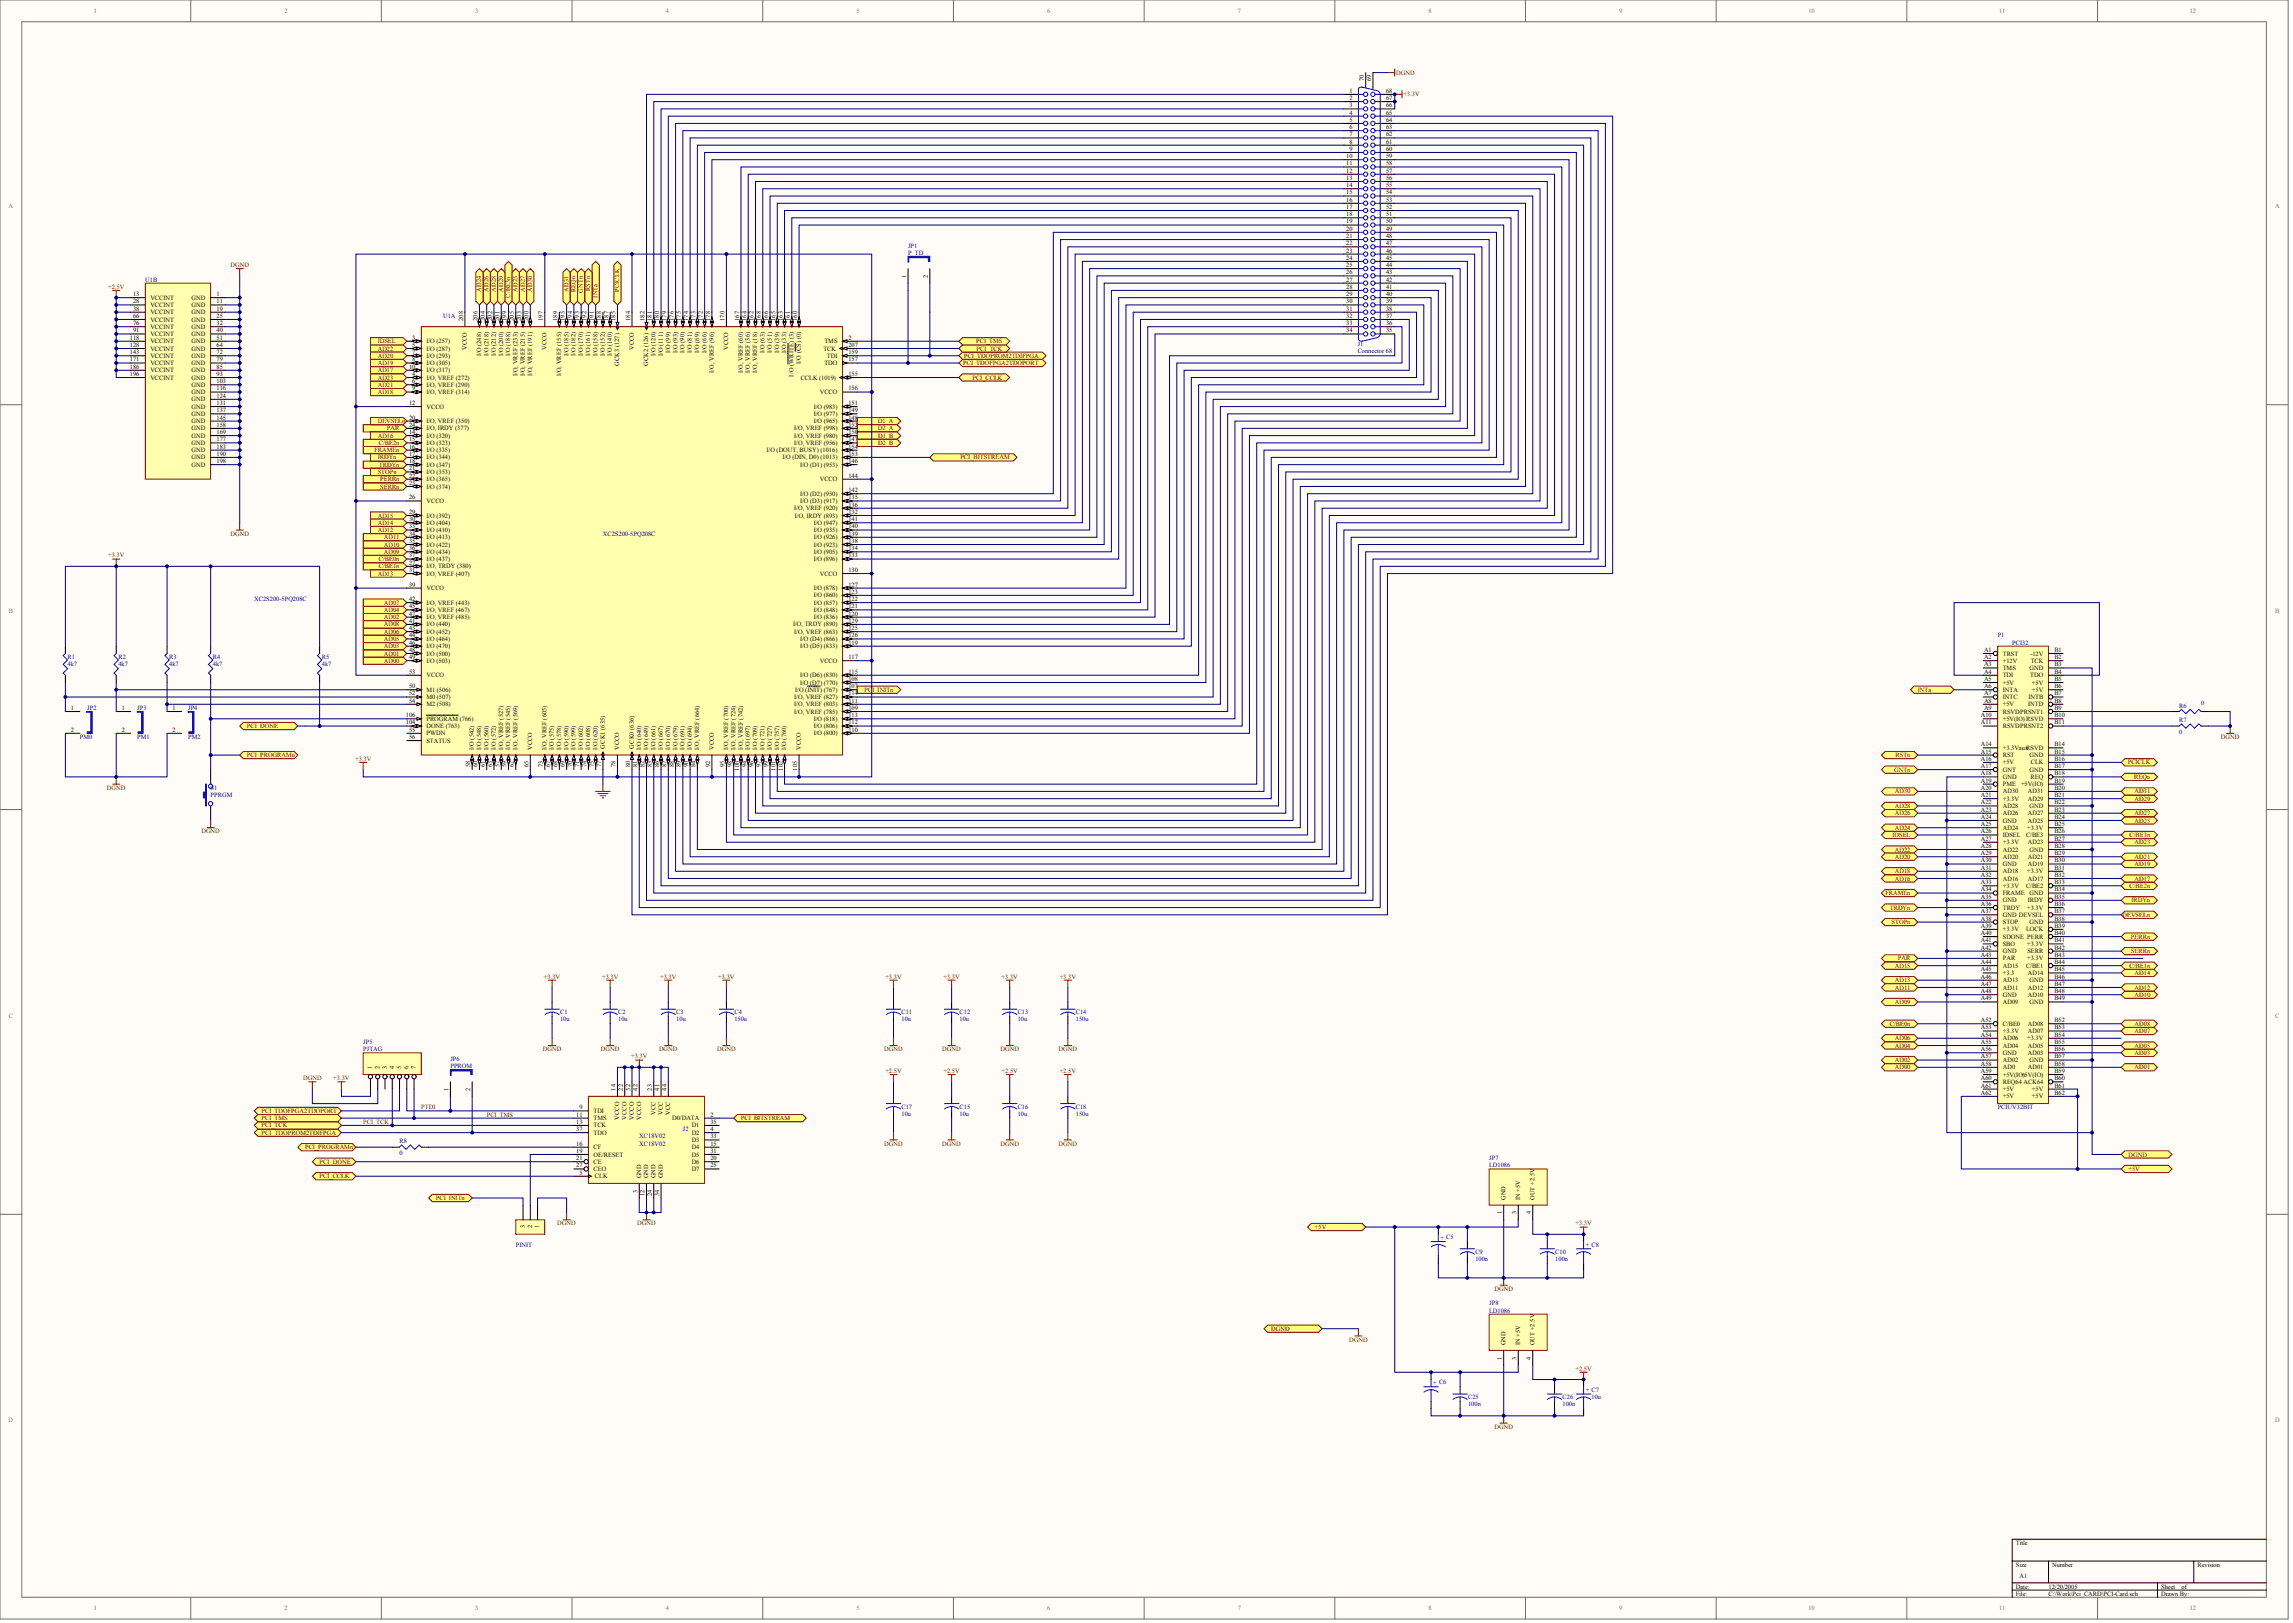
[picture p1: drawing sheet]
<svg xmlns="http://www.w3.org/2000/svg" width="840mm" height="594mm" viewBox="0 0 840 594" stroke-linecap="round" stroke-linejoin="round" font-family="sans-serif">
<defs><g id="words">
<g font-size="2.3" fill="#716f64">
<text x="34.3" y="4.7">1</text>
<text x="104.2" y="4.7">2</text>
<text x="174" y="4.7">3</text>
<text x="243.8" y="4.7">4</text>
<text x="313.6" y="4.7">5</text>
<text x="383.5" y="4.7">6</text>
<text x="453.3" y="4.7">7</text>
<text x="523.1" y="4.7">8</text>
<text x="592.9" y="4.7">9</text>
<text x="662.2" y="4.7">10</text>
<text x="732" y="4.7">11</text>
<text x="801.8" y="4.7">12</text>
<text x="3.1" y="76.1">A</text>
<text x="833" y="76.1">A</text>
<text x="3.2" y="224.3">B</text>
<text x="833.1" y="224.3">B</text>
<text x="3.2" y="372.5">C</text>
<text x="833.1" y="372.5">C</text>
<text x="3.1" y="520.6">D</text>
<text x="833" y="520.6">D</text>
<text x="34.3" y="589.4">1</text>
<text x="104.2" y="589.4">2</text>
<text x="174" y="589.4">3</text>
<text x="243.8" y="589.4">4</text>
<text x="313.6" y="589.4">5</text>
<text x="383.5" y="589.4">6</text>
<text x="453.3" y="589.4">7</text>
<text x="523.1" y="589.4">8</text>
<text x="592.9" y="589.4">9</text>
<text x="662.2" y="589.4">10</text>
<text x="732" y="589.4">11</text>
<text x="801.8" y="589.4">12</text>
</g>
<g font-size="2.3">
<text x="499.4" y="29.8" transform="rotate(-90 499.4 29.8)">70</text>
<text x="502" y="29.8" transform="rotate(-90 502 29.8)">69</text>
<text x="494.1" y="34">1</text>
<text x="507.5" y="34">68</text>
<text x="494.1" y="36.6">2</text>
<text x="494.1" y="39.3">3</text>
<text x="494.1" y="41.9">4</text>
<text x="507.5" y="41.9">65</text>
<text x="507.5" y="39.3">66</text>
<text x="507.5" y="36.6">67</text>
<text x="494.1" y="44.6">5</text>
<text x="494.1" y="47.3">6</text>
<text x="507.5" y="47.3">63</text>
<text x="507.5" y="44.6">64</text>
<text x="494.1" y="49.9">7</text>
<text x="494.1" y="52.6">8</text>
<text x="507.5" y="52.6">61</text>
<text x="507.5" y="49.9">62</text>
<text x="492.9" y="57.9">10</text>
<text x="494.1" y="55.2">9</text>
<text x="507.5" y="55.2">60</text>
<text x="507.5" y="57.9">59</text>
<text x="492.9" y="60.5">11</text>
<text x="492.9" y="63.2">12</text>
<text x="492.9" y="65.9">13</text>
<text x="507.5" y="60.5">58</text>
<text x="507.5" y="63.2">57</text>
<text x="507.5" y="65.9">56</text>
<text x="492.9" y="68.5">14</text>
<text x="492.9" y="71.2">15</text>
<text x="507.5" y="68.5">55</text>
<text x="507.5" y="71.2">54</text>
<text x="492.9" y="73.8">16</text>
<text x="492.9" y="76.5">17</text>
<text x="507.5" y="73.8">53</text>
<text x="507.5" y="76.5">52</text>
<text x="492.9" y="79.1">18</text>
<text x="492.9" y="81.8">19</text>
<text x="507.5" y="81.8">50</text>
<text x="507.5" y="79.1">51</text>
<text x="492.9" y="84.5">20</text>
<text x="492.9" y="89.8">22</text>
<text x="492.9" y="87.1">21</text>
<text x="507.5" y="84.5">49</text>
<text x="507.5" y="87.1">48</text>
<text x="507.5" y="89.8">47</text>
<text x="492.9" y="95.1">24</text>
<text x="492.9" y="92.4">23</text>
<text x="507.5" y="92.4">46</text>
<text x="507.5" y="95.1">45</text>
<text x="331.8" y="101.6" transform="rotate(-90 331.8 101.6)">1</text>
<text x="339.8" y="101.6" transform="rotate(-90 339.8 101.6)">2</text>
<text x="492.9" y="100.4">26</text>
<text x="492.9" y="97.8">25</text>
<text x="507.5" y="97.8">44</text>
<text x="507.5" y="100.4">43</text>
<text x="492.9" y="105.7">28</text>
<text x="492.9" y="103.1">27</text>
<text x="507.5" y="103.1">42</text>
<text x="507.5" y="105.7">41</text>
<text x="48.7" y="108.4">13</text>
<text x="48.7" y="111">28</text>
<text x="48.7" y="113.7">38</text>
<text x="55.1" y="109.7">VCCINT</text>
<text x="55.1" y="112.4">VCCINT</text>
<text x="70.2" y="109.7">GND</text>
<text x="70.2" y="112.4">GND</text>
<text x="79.3" y="108.4">1</text>
<text x="79.3" y="111">11</text>
<text x="79.3" y="113.7">19</text>
<text x="492.9" y="111">30</text>
<text x="492.9" y="108.4">29</text>
<text x="492.9" y="113.7">31</text>
<text x="507.5" y="108.4">40</text>
<text x="507.5" y="111">39</text>
<text x="507.5" y="113.7">38</text>
<text x="48.7" y="116.4">66</text>
<text x="48.7" y="119">76</text>
<text x="55.1" y="115">VCCINT</text>
<text x="55.1" y="117.7">VCCINT</text>
<text x="70.2" y="115">GND</text>
<text x="70.2" y="117.7">GND</text>
<text x="79.3" y="116.4">25</text>
<text x="79.3" y="119">32</text>
<text x="169.6" y="117.5" transform="rotate(-90 169.6 117.5)">208</text>
<text x="174.9" y="117.5" transform="rotate(-90 174.9 117.5)">206</text>
<text x="177.5" y="117.5" transform="rotate(-90 177.5 117.5)">204</text>
<text x="180.2" y="117.5" transform="rotate(-90 180.2 117.5)">202</text>
<text x="182.9" y="117.5" transform="rotate(-90 182.9 117.5)">201</text>
<text x="185.5" y="117.5" transform="rotate(-90 185.5 117.5)">199</text>
<text x="188.2" y="117.5" transform="rotate(-90 188.2 117.5)">205</text>
<text x="190.8" y="117.5" transform="rotate(-90 190.8 117.5)">203</text>
<text x="193.5" y="117.5" transform="rotate(-90 193.5 117.5)">200</text>
<text x="198.8" y="117.5" transform="rotate(-90 198.8 117.5)">197</text>
<text x="204.1" y="117.5" transform="rotate(-90 204.1 117.5)">189</text>
<text x="206.8" y="117.5" transform="rotate(-90 206.8 117.5)">195</text>
<text x="209.5" y="117.5" transform="rotate(-90 209.5 117.5)">194</text>
<text x="212.1" y="117.5" transform="rotate(-90 212.1 117.5)">193</text>
<text x="214.8" y="117.5" transform="rotate(-90 214.8 117.5)">192</text>
<text x="217.4" y="117.5" transform="rotate(-90 217.4 117.5)">191</text>
<text x="220.1" y="117.5" transform="rotate(-90 220.1 117.5)">188</text>
<text x="222.8" y="117.5" transform="rotate(-90 222.8 117.5)">187</text>
<text x="225.4" y="117.5" transform="rotate(-90 225.4 117.5)">185</text>
<text x="230.7" y="117.5" transform="rotate(-90 230.7 117.5)">184</text>
<text x="236.1" y="117.5" transform="rotate(-90 236.1 117.5)">182</text>
<text x="238.7" y="117.5" transform="rotate(-90 238.7 117.5)">181</text>
<text x="241.4" y="117.5" transform="rotate(-90 241.4 117.5)">180</text>
<text x="244" y="117.5" transform="rotate(-90 244 117.5)">179</text>
<text x="246.7" y="117.5" transform="rotate(-90 246.7 117.5)">176</text>
<text x="249.4" y="117.5" transform="rotate(-90 249.4 117.5)">175</text>
<text x="252" y="117.5" transform="rotate(-90 252 117.5)">174</text>
<text x="254.7" y="117.5" transform="rotate(-90 254.7 117.5)">173</text>
<text x="257.3" y="117.5" transform="rotate(-90 257.3 117.5)">172</text>
<text x="260" y="117.5" transform="rotate(-90 260 117.5)">178</text>
<text x="265.3" y="117.5" transform="rotate(-90 265.3 117.5)">170</text>
<text x="270.6" y="117.5" transform="rotate(-90 270.6 117.5)">167</text>
<text x="273.3" y="117.5" transform="rotate(-90 273.3 117.5)">164</text>
<text x="276" y="117.5" transform="rotate(-90 276 117.5)">162</text>
<text x="278.6" y="117.5" transform="rotate(-90 278.6 117.5)">168</text>
<text x="281.3" y="117.5" transform="rotate(-90 281.3 117.5)">166</text>
<text x="283.9" y="117.5" transform="rotate(-90 283.9 117.5)">165</text>
<text x="286.6" y="117.5" transform="rotate(-90 286.6 117.5)">163</text>
<text x="289.3" y="117.5" transform="rotate(-90 289.3 117.5)">161</text>
<text x="291.9" y="117.5" transform="rotate(-90 291.9 117.5)">160</text>
<text x="492.9" y="119">33</text>
<text x="492.9" y="116.4">32</text>
<text x="507.5" y="116.4">37</text>
<text x="507.5" y="119">36</text>
<text x="47.6" y="124.3">118</text>
<text x="48.7" y="121.7">91</text>
<text x="55.1" y="120.3">VCCINT</text>
<text x="55.1" y="123">VCCINT</text>
<text x="55.1" y="125.7">VCCINT</text>
<text x="70.2" y="120.3">GND</text>
<text x="70.2" y="123">GND</text>
<text x="70.2" y="125.7">GND</text>
<text x="79.3" y="121.7">40</text>
<text x="79.3" y="124.3">51</text>
<text x="151" y="124.3">3</text>
<text x="156.1" y="125.7">I/O (257)</text>
<text x="301.9" y="125.7">TMS</text>
<text x="310.7" y="124.3">2</text>
<text x="492.9" y="121.7">34</text>
<text x="507.5" y="121.7">35</text>
<text x="47.6" y="127">128</text>
<text x="47.6" y="129.6">143</text>
<text x="55.1" y="128.3">VCCINT</text>
<text x="55.1" y="131">VCCINT</text>
<text x="70.2" y="128.3">GND</text>
<text x="70.2" y="131">GND</text>
<text x="79.3" y="127">64</text>
<text x="79.3" y="129.6">72</text>
<text x="151" y="127">5</text>
<text x="151" y="129.6">7</text>
<text x="156.1" y="128.3">I/O (287)</text>
<text x="156.1" y="131">I/O (293)</text>
<text x="170.9" y="128.1" transform="rotate(-90 170.9 128.1)">VCCO</text>
<text x="176.2" y="130.4" transform="rotate(-90 176.2 130.4)">I/O (248)</text>
<text x="178.9" y="130.4" transform="rotate(-90 178.9 130.4)">I/O (218)</text>
<text x="181.5" y="130.4" transform="rotate(-90 181.5 130.4)">I/O (212)</text>
<text x="184.2" y="130.4" transform="rotate(-90 184.2 130.4)">I/O (200)</text>
<text x="186.8" y="130.4" transform="rotate(-90 186.8 130.4)">I/O (188)</text>
<text x="200.1" y="128.1" transform="rotate(-90 200.1 128.1)">VCCO</text>
<text x="208.1" y="130.4" transform="rotate(-90 208.1 130.4)">I/O (185)</text>
<text x="210.8" y="130.4" transform="rotate(-90 210.8 130.4)">I/O (182)</text>
<text x="213.4" y="130.4" transform="rotate(-90 213.4 130.4)">I/O (170)</text>
<text x="216.1" y="130.4" transform="rotate(-90 216.1 130.4)">I/O (161)</text>
<text x="218.8" y="130.4" transform="rotate(-90 218.8 130.4)">I/O (158)</text>
<text x="221.4" y="130.4" transform="rotate(-90 221.4 130.4)">I/O (152)</text>
<text x="224.1" y="130.4" transform="rotate(-90 224.1 130.4)">I/O (140)</text>
<text x="232.1" y="128.1" transform="rotate(-90 232.1 128.1)">VCCO</text>
<text x="240" y="130.4" transform="rotate(-90 240 130.4)">I/O (120)</text>
<text x="242.7" y="130.4" transform="rotate(-90 242.7 130.4)">I/O (111)</text>
<text x="245.4" y="129.2" transform="rotate(-90 245.4 129.2)">I/O (99)</text>
<text x="248" y="129.2" transform="rotate(-90 248 129.2)">I/O (93)</text>
<text x="250.7" y="129.2" transform="rotate(-90 250.7 129.2)">I/O (90)</text>
<text x="253.3" y="129.2" transform="rotate(-90 253.3 129.2)">I/O (81)</text>
<text x="256" y="129.2" transform="rotate(-90 256 129.2)">I/O (69)</text>
<text x="258.7" y="129.2" transform="rotate(-90 258.7 129.2)">I/O (66)</text>
<text x="266.6" y="128.1" transform="rotate(-90 266.6 128.1)">VCCO</text>
<text x="279.9" y="129.2" transform="rotate(-90 279.9 129.2)">I/O (63)</text>
<text x="282.6" y="129.2" transform="rotate(-90 282.6 129.2)">I/O (51)</text>
<text x="285.3" y="129.2" transform="rotate(-90 285.3 129.2)">I/O (39)</text>
<text x="287.9" y="129.2" transform="rotate(-90 287.9 129.2)">I/O (33)</text>
<text x="301.5" y="128.3">TCK</text>
<text x="302.8" y="131">TDI</text>
<text x="310.7" y="129.6">159</text>
<text x="310.7" y="127">207</text>
<text x="47.6" y="132.3">171</text>
<text x="47.6" y="135">186</text>
<text x="47.6" y="137.6">196</text>
<text x="55.1" y="133.6">VCCINT</text>
<text x="55.1" y="136.3">VCCINT</text>
<text x="70.2" y="133.6">GND</text>
<text x="70.2" y="136.3">GND</text>
<text x="79.3" y="132.3">79</text>
<text x="79.3" y="135">85</text>
<text x="79.3" y="137.6">93</text>
<text x="149.8" y="135">10</text>
<text x="151" y="137.6">4</text>
<text x="151" y="132.3">8</text>
<text x="156.1" y="133.6">I/O (305)</text>
<text x="156.1" y="136.3">I/O (317)</text>
<text x="189.5" y="137.8" transform="rotate(-90 189.5 137.8)">I/O, VREF (233)</text>
<text x="192.2" y="137.8" transform="rotate(-90 192.2 137.8)">I/O, VREF (215)</text>
<text x="194.8" y="137.8" transform="rotate(-90 194.8 137.8)">I/O, VREF (191)</text>
<text x="205.5" y="137.8" transform="rotate(-90 205.5 137.8)">I/O, VREF (155)</text>
<text x="226.7" y="134" transform="rotate(-90 226.7 134)">GCK3 (127)</text>
<text x="237.4" y="134" transform="rotate(-90 237.4 134)">GCK2 (126)</text>
<text x="261.3" y="136.6" transform="rotate(-90 261.3 136.6)">I/O, VREF (96)</text>
<text x="272" y="136.6" transform="rotate(-90 272 136.6)">I/O, VREF (60)</text>
<text x="274.6" y="136.6" transform="rotate(-90 274.6 136.6)">I/O, VREF (36)</text>
<text x="277.3" y="136.6" transform="rotate(-90 277.3 136.6)">I/O, VREF (18)</text>
<text x="290.6" y="137.8" transform="rotate(-90 290.6 137.8)">I/O (WRITE) (3)</text>
<text x="293.2" y="133.2" transform="rotate(-90 293.2 133.2)">I/O (CS) (0)</text>
<text x="301.8" y="133.6">TDO</text>
<text x="310.7" y="137.6">155</text>
<text x="310.7" y="132.3">157</text>
<text x="55.1" y="138.9">VCCINT</text>
<text x="70.2" y="138.9">GND</text>
<text x="70.2" y="141.6">GND</text>
<text x="79.3" y="140.3">103</text>
<text x="79.3" y="142.9">116</text>
<text x="151" y="140.3">6</text>
<text x="151" y="142.9">9</text>
<text x="156.1" y="138.9">I/O, VREF (272)</text>
<text x="156.1" y="141.6">I/O, VREF (290)</text>
<text x="293.2" y="138.9">CCLK (1019)</text>
<text x="310.7" y="142.9">156</text>
<text x="70.2" y="144.3">GND</text>
<text x="70.2" y="146.9">GND</text>
<text x="70.2" y="149.6">GND</text>
<text x="79.3" y="145.6">124</text>
<text x="79.3" y="148.2">131</text>
<text x="149.8" y="148.2">12</text>
<text x="156.1" y="144.3">I/O, VREF (314)</text>
<text x="156.1" y="149.6">VCCO</text>
<text x="298" y="149.6">I/O (983)</text>
<text x="300.1" y="144.3">VCCO</text>
<text x="310.7" y="148.2">151</text>
<text x="70.2" y="152.2">GND</text>
<text x="70.2" y="154.9">GND</text>
<text x="79.3" y="150.9">137</text>
<text x="79.3" y="153.6">145</text>
<text x="149.8" y="153.6">20</text>
<text x="156.1" y="154.9">I/O, VREF (350)</text>
<text x="298" y="154.9">I/O (965)</text>
<text x="298" y="152.2">I/O (977)</text>
<text x="310.7" y="153.6">148</text>
<text x="310.7" y="150.9">149</text>
<text x="70.2" y="157.6">GND</text>
<text x="70.2" y="160.2">GND</text>
<text x="79.3" y="156.2">158</text>
<text x="79.3" y="158.9">169</text>
<text x="79.3" y="161.5">177</text>
<text x="149.8" y="158.9">14</text>
<text x="149.8" y="161.5">15</text>
<text x="149.8" y="156.2">24</text>
<text x="156.1" y="160.2">I/O (320)</text>
<text x="156.1" y="157.6">I/O, IRDY (377)</text>
<text x="290.8" y="160.2">I/O, VREF (980)</text>
<text x="290.8" y="157.6">I/O, VREF (998)</text>
<text x="310.7" y="161.5">147</text>
<text x="310.7" y="158.9">150</text>
<text x="310.7" y="156.2">152</text>
<text x="70.2" y="162.9">GND</text>
<text x="70.2" y="165.5">GND</text>
<text x="79.3" y="164.2">183</text>
<text x="79.3" y="166.9">190</text>
<text x="149.8" y="164.2">16</text>
<text x="149.8" y="166.9">17</text>
<text x="156.1" y="162.9">I/O (323)</text>
<text x="156.1" y="165.5">I/O (335)</text>
<text x="280.7" y="165.5">I/O (DOUT, BUSY) (1016)</text>
<text x="290.8" y="162.9">I/O, VREF (956)</text>
<text x="310.7" y="166.9">153</text>
<text x="310.7" y="164.2">154</text>
<text x="70.2" y="168.2">GND</text>
<text x="70.2" y="170.8">GND</text>
<text x="79.3" y="169.5">198</text>
<text x="149.8" y="169.5">18</text>
<text x="149.8" y="172.2">21</text>
<text x="156.1" y="168.2">I/O (344)</text>
<text x="156.1" y="170.8">I/O (347)</text>
<text x="156.1" y="173.5">I/O (353)</text>
<text x="286.5" y="168.2">I/O (DIN, D0) (1013)</text>
<text x="293" y="170.8">I/O (D1) (953)</text>
<text x="310.7" y="169.5">146</text>
<text x="149.8" y="174.8">22</text>
<text x="149.8" y="177.5">23</text>
<text x="156.1" y="176.2">I/O (365)</text>
<text x="156.1" y="178.8">I/O (374)</text>
<text x="300.1" y="176.2">VCCO</text>
<text x="310.7" y="174.8">144</text>
<text x="149.8" y="182.8">26</text>
<text x="156.1" y="184.1">VCCO</text>
<text x="293" y="184.1">I/O (D3) (917)</text>
<text x="293" y="181.5">I/O (D2) (950)</text>
<text x="310.7" y="182.8">135</text>
<text x="310.7" y="185.5">136</text>
<text x="310.7" y="180.1">142</text>
<text x="149.8" y="188.1">29</text>
<text x="149.8" y="190.8">30</text>
<text x="156.1" y="189.4">I/O (392)</text>
<text x="290.8" y="186.8">I/O, VREF (920)</text>
<text x="291.1" y="189.4">I/O, IRDY (893)</text>
<text x="310.7" y="188.1">132</text>
<text x="310.7" y="190.8">141</text>
<text x="149.8" y="193.4">33</text>
<text x="149.8" y="196.1">34</text>
<text x="156.1" y="192.1">I/O (404)</text>
<text x="156.1" y="194.8">I/O (410)</text>
<text x="156.1" y="197.4">I/O (413)</text>
<text x="298" y="197.4">I/O (926)</text>
<text x="298" y="194.8">I/O (935)</text>
<text x="298" y="192.1">I/O (947)</text>
<text x="310.7" y="196.1">139</text>
<text x="310.7" y="193.4">140</text>
<text x="149.8" y="198.7">35</text>
<text x="149.8" y="201.4">36</text>
<text x="156.1" y="200.1">I/O (422)</text>
<text x="156.1" y="202.7">I/O (434)</text>
<text x="298" y="202.7">I/O (905)</text>
<text x="298" y="200.1">I/O (923)</text>
<text x="310.7" y="201.4">134</text>
<text x="310.7" y="198.7">138</text>
<text x="149.8" y="206.7">27</text>
<text x="149.8" y="209.4">31</text>
<text x="149.8" y="204.1">37</text>
<text x="156.1" y="208">I/O, TRDY (380)</text>
<text x="156.1" y="205.4">I/O (437)</text>
<text x="298" y="205.4">I/O (896)</text>
<text x="310.7" y="204.1">133</text>
<text x="310.7" y="209.4">130</text>
<text x="149.8" y="214.7">39</text>
<text x="156.1" y="210.7">I/O, VREF (407)</text>
<text x="300.1" y="210.7">VCCO</text>
<text x="310.7" y="214.7">127</text>
<text x="149.8" y="220">42</text>
<text x="156.1" y="221.3">I/O, VREF (443)</text>
<text x="156.1" y="216">VCCO</text>
<text x="298" y="221.3">I/O (857)</text>
<text x="298" y="218.7">I/O (860)</text>
<text x="298" y="216">I/O (878)</text>
<text x="310.7" y="220">122</text>
<text x="310.7" y="217.3">123</text>
<text x="149.8" y="228">41</text>
<text x="149.8" y="222.7">45</text>
<text x="149.8" y="225.3">47</text>
<text x="156.1" y="224">I/O, VREF (467)</text>
<text x="156.1" y="226.7">I/O, VREF (485)</text>
<text x="298" y="226.7">I/O (836)</text>
<text x="298" y="224">I/O (848)</text>
<text x="310.7" y="225.3">120</text>
<text x="310.7" y="222.7">121</text>
<text x="310.7" y="228">129</text>
<text x="149.8" y="230.6">43</text>
<text x="149.8" y="233.3">44</text>
<text x="156.1" y="229.3">I/O (440)</text>
<text x="156.1" y="232">I/O (452)</text>
<text x="290.4" y="229.3">I/O, TRDY (890)</text>
<text x="290.8" y="232">I/O, VREF (863)</text>
<text x="310.7" y="230.6">125</text>
<text x="310.7" y="233.3">126</text>
<text x="149.8" y="236">46</text>
<text x="149.8" y="238.6">48</text>
<text x="156.1" y="234.6">I/O (464)</text>
<text x="156.1" y="237.3">I/O (470)</text>
<text x="156.1" y="239.9">I/O (500)</text>
<text x="293" y="237.3">I/O (D5) (833)</text>
<text x="293" y="234.6">I/O (D4) (866)</text>
<text x="310.7" y="236">119</text>
<text x="726.5" y="238.6">A1</text>
<text x="733.3" y="239.9">TRST</text>
<text x="743.4" y="239.9">-12V</text>
<text x="752.2" y="238.6">B1</text>
<text x="149.8" y="241.3">49</text>
<text x="156.1" y="242.6">I/O (503)</text>
<text x="300.1" y="242.6">VCCO</text>
<text x="310.7" y="241.3">117</text>
<text x="726.5" y="241.3">A2</text>
<text x="726.5" y="243.9">A3</text>
<text x="733.3" y="242.6">+12V</text>
<text x="733.3" y="245.3">TMS</text>
<text x="743.1" y="245.3">GND</text>
<text x="743.6" y="242.6">TCK</text>
<text x="752.2" y="241.3">B2</text>
<text x="752.2" y="243.9">B3</text>
<text x="149.8" y="251.9">50</text>
<text x="149.8" y="246.6">53</text>
<text x="156.1" y="247.9">VCCO</text>
<text x="293" y="250.6">I/O (D7) (770)</text>
<text x="293" y="247.9">I/O (D6) (830)</text>
<text x="310.7" y="251.9">107</text>
<text x="310.7" y="249.2">108</text>
<text x="310.7" y="246.6">115</text>
<text x="726.5" y="246.6">A4</text>
<text x="726.5" y="249.2">A5</text>
<text x="726.5" y="251.9">A6</text>
<text x="733.3" y="247.9">TDI</text>
<text x="733.3" y="250.6">+5V</text>
<text x="743.4" y="247.9">TDO</text>
<text x="744" y="250.6">+5V</text>
<text x="752.2" y="246.6">B4</text>
<text x="752.2" y="249.2">B5</text>
<text x="752.2" y="251.9">B6</text>
<text x="149.8" y="254.6">52</text>
<text x="149.8" y="257.2">54</text>
<text x="156.1" y="253.2">M1 (506)</text>
<text x="156.1" y="255.9">M0 (507)</text>
<text x="290.8" y="255.9">I/O, VREF (827)</text>
<text x="291.2" y="253.2">I/O (INIT) (767)</text>
<text x="310.7" y="257.2">111</text>
<text x="310.7" y="254.6">114</text>
<text x="726.5" y="254.6">A7</text>
<text x="726.5" y="257.2">A8</text>
<text x="733.3" y="253.2">INTA</text>
<text x="733.3" y="255.9">INTC</text>
<text x="742.8" y="255.9">INTB</text>
<text x="744" y="253.2">+5V</text>
<text x="752.2" y="254.6">B7</text>
<text x="752.2" y="257.2">B8</text>
<text x="26" y="259.9">1</text>
<text x="44.6" y="259.9">1</text>
<text x="63.2" y="259.9">1</text>
<text x="148.6" y="262.5">106</text>
<text x="156.1" y="258.5">M2 (508)</text>
<text x="156.1" y="263.9">PROGRAM (766)</text>
<text x="290.8" y="261.2">I/O, VREF (785)</text>
<text x="290.8" y="258.5">I/O, VREF (803)</text>
<text x="298" y="263.9">I/O (818)</text>
<text x="310.7" y="259.9">109</text>
<text x="310.7" y="262.5">113</text>
<text x="725.3" y="262.5">A10</text>
<text x="726.5" y="259.9">A9</text>
<text x="733.3" y="258.5">+5V</text>
<text x="733.3" y="261.2">RSVDPRSNT1</text>
<text x="733.3" y="263.9">+5V(IO) RSVD</text>
<text x="742.6" y="258.5">INTD</text>
<text x="752.2" y="259.9">B9</text>
<text x="752.2" y="262.5">B10</text>
<text x="26" y="267.8">2</text>
<text x="44.6" y="267.8">2</text>
<text x="63.2" y="267.8">2</text>
<text x="148.6" y="265.2">104</text>
<text x="149.8" y="267.8">55</text>
<text x="156.1" y="269.2">PWDN</text>
<text x="156.1" y="266.5">DONE (763)</text>
<text x="298" y="269.2">I/O (800)</text>
<text x="298" y="266.5">I/O (806)</text>
<text x="310.7" y="267.8">110</text>
<text x="310.7" y="265.2">112</text>
<text x="725.3" y="265.2">A11</text>
<text x="733.3" y="266.5">RSVDPRSNT2</text>
<text x="752.2" y="265.2">B11</text>
<text x="149.8" y="270.5">56</text>
<text x="156.1" y="271.8">STATUS</text>
<text x="173.5" y="274.5" transform="rotate(-90 173.5 274.5)">I/O (542)</text>
<text x="176.2" y="274.5" transform="rotate(-90 176.2 274.5)">I/O (548)</text>
<text x="178.9" y="274.5" transform="rotate(-90 178.9 274.5)">I/O (560)</text>
<text x="181.5" y="274.5" transform="rotate(-90 181.5 274.5)">I/O (572)</text>
<text x="184.2" y="274.5" transform="rotate(-90 184.2 274.5)">I/O, VREF (527)</text>
<text x="186.8" y="274.5" transform="rotate(-90 186.8 274.5)">I/O, VREF (545)</text>
<text x="189.5" y="274.5" transform="rotate(-90 189.5 274.5)">I/O, VREF (569)</text>
<text x="194.8" y="274.5" transform="rotate(-90 194.8 274.5)">VCCO</text>
<text x="200.1" y="274.5" transform="rotate(-90 200.1 274.5)">I/O, VREF (605)</text>
<text x="202.8" y="274.5" transform="rotate(-90 202.8 274.5)">I/O (575)</text>
<text x="205.5" y="274.5" transform="rotate(-90 205.5 274.5)">I/O (578)</text>
<text x="208.1" y="274.5" transform="rotate(-90 208.1 274.5)">I/O (590)</text>
<text x="210.8" y="274.5" transform="rotate(-90 210.8 274.5)">I/O (599)</text>
<text x="213.4" y="274.5" transform="rotate(-90 213.4 274.5)">I/O (602)</text>
<text x="216.1" y="274.5" transform="rotate(-90 216.1 274.5)">I/O (608)</text>
<text x="218.8" y="274.5" transform="rotate(-90 218.8 274.5)">I/O (620)</text>
<text x="221.4" y="274" transform="rotate(-90 221.4 274)">GCK1 (635)</text>
<text x="226.7" y="274.5" transform="rotate(-90 226.7 274.5)">VCCO</text>
<text x="232.1" y="274" transform="rotate(-90 232.1 274)">GCK0 (636)</text>
<text x="234.7" y="274.5" transform="rotate(-90 234.7 274.5)">I/O (640)</text>
<text x="237.4" y="274.5" transform="rotate(-90 237.4 274.5)">I/O (649)</text>
<text x="240" y="274.5" transform="rotate(-90 240 274.5)">I/O (661)</text>
<text x="242.7" y="274.5" transform="rotate(-90 242.7 274.5)">I/O (667)</text>
<text x="245.4" y="274.5" transform="rotate(-90 245.4 274.5)">I/O (670)</text>
<text x="248" y="274.5" transform="rotate(-90 248 274.5)">I/O (679)</text>
<text x="250.7" y="274.5" transform="rotate(-90 250.7 274.5)">I/O (691)</text>
<text x="253.3" y="274.5" transform="rotate(-90 253.3 274.5)">I/O (694)</text>
<text x="256" y="274.5" transform="rotate(-90 256 274.5)">I/O, VREF (664)</text>
<text x="261.3" y="274.5" transform="rotate(-90 261.3 274.5)">VCCO</text>
<text x="266.6" y="274.5" transform="rotate(-90 266.6 274.5)">I/O, VREF (700)</text>
<text x="269.3" y="274.5" transform="rotate(-90 269.3 274.5)">I/O, VREF (724)</text>
<text x="272" y="274.5" transform="rotate(-90 272 274.5)">I/O, VREF (742)</text>
<text x="274.6" y="274.5" transform="rotate(-90 274.6 274.5)">I/O (697)</text>
<text x="277.3" y="274.5" transform="rotate(-90 277.3 274.5)">I/O (709)</text>
<text x="279.9" y="274.5" transform="rotate(-90 279.9 274.5)">I/O (721)</text>
<text x="282.6" y="274.5" transform="rotate(-90 282.6 274.5)">I/O (727)</text>
<text x="285.3" y="274.5" transform="rotate(-90 285.3 274.5)">I/O (757)</text>
<text x="287.9" y="274.5" transform="rotate(-90 287.9 274.5)">I/O (760)</text>
<text x="293.2" y="274.5" transform="rotate(-90 293.2 274.5)">VCCO</text>
<text x="725.3" y="273.2">A14</text>
<text x="725.3" y="275.8">A15</text>
<text x="733.3" y="274.5">+3.3VauxRSVD</text>
<text x="752.2" y="273.2">B14</text>
<text x="752.2" y="275.8">B15</text>
<text x="172.2" y="280.9" transform="rotate(-90 172.2 280.9)">58</text>
<text x="174.9" y="280.9" transform="rotate(-90 174.9 280.9)">60</text>
<text x="177.5" y="280.9" transform="rotate(-90 177.5 280.9)">61</text>
<text x="180.2" y="280.9" transform="rotate(-90 180.2 280.9)">63</text>
<text x="182.9" y="280.9" transform="rotate(-90 182.9 280.9)">57</text>
<text x="185.5" y="280.9" transform="rotate(-90 185.5 280.9)">59</text>
<text x="188.2" y="280.9" transform="rotate(-90 188.2 280.9)">62</text>
<text x="193.5" y="280.9" transform="rotate(-90 193.5 280.9)">65</text>
<text x="198.8" y="280.9" transform="rotate(-90 198.8 280.9)">73</text>
<text x="201.5" y="280.9" transform="rotate(-90 201.5 280.9)">67</text>
<text x="204.1" y="280.9" transform="rotate(-90 204.1 280.9)">68</text>
<text x="206.8" y="280.9" transform="rotate(-90 206.8 280.9)">69</text>
<text x="209.5" y="280.9" transform="rotate(-90 209.5 280.9)">70</text>
<text x="212.1" y="280.9" transform="rotate(-90 212.1 280.9)">71</text>
<text x="214.8" y="280.9" transform="rotate(-90 214.8 280.9)">74</text>
<text x="217.4" y="280.9" transform="rotate(-90 217.4 280.9)">75</text>
<text x="220.1" y="280.9" transform="rotate(-90 220.1 280.9)">77</text>
<text x="225.4" y="280.9" transform="rotate(-90 225.4 280.9)">78</text>
<text x="230.7" y="280.9" transform="rotate(-90 230.7 280.9)">80</text>
<text x="233.4" y="280.9" transform="rotate(-90 233.4 280.9)">81</text>
<text x="236.1" y="280.9" transform="rotate(-90 236.1 280.9)">82</text>
<text x="238.7" y="280.9" transform="rotate(-90 238.7 280.9)">83</text>
<text x="241.4" y="280.9" transform="rotate(-90 241.4 280.9)">86</text>
<text x="244" y="280.9" transform="rotate(-90 244 280.9)">87</text>
<text x="246.7" y="280.9" transform="rotate(-90 246.7 280.9)">88</text>
<text x="249.4" y="280.9" transform="rotate(-90 249.4 280.9)">89</text>
<text x="252" y="280.9" transform="rotate(-90 252 280.9)">90</text>
<text x="254.7" y="280.9" transform="rotate(-90 254.7 280.9)">84</text>
<text x="260" y="280.9" transform="rotate(-90 260 280.9)">92</text>
<text x="265.3" y="280.9" transform="rotate(-90 265.3 280.9)">95</text>
<text x="268" y="280.9" transform="rotate(-90 268 280.9)">98</text>
<text x="273.3" y="280.9" transform="rotate(-90 273.3 280.9)">94</text>
<text x="276" y="280.9" transform="rotate(-90 276 280.9)">96</text>
<text x="278.6" y="280.9" transform="rotate(-90 278.6 280.9)">97</text>
<text x="281.3" y="280.9" transform="rotate(-90 281.3 280.9)">99</text>
<text x="725.3" y="278.5">A16</text>
<text x="725.3" y="281.1">A17</text>
<text x="733.3" y="277.1">RST</text>
<text x="733.3" y="279.8">+5V</text>
<text x="743.1" y="277.1">GND</text>
<text x="743.6" y="279.8">CLK</text>
<text x="752.2" y="278.5">B16</text>
<text x="752.2" y="281.1">B17</text>
<text x="270.6" y="282.1" transform="rotate(-90 270.6 282.1)">100</text>
<text x="283.9" y="282.1" transform="rotate(-90 283.9 282.1)">101</text>
<text x="286.6" y="282.1" transform="rotate(-90 286.6 282.1)">102</text>
<text x="291.9" y="282.1" transform="rotate(-90 291.9 282.1)">105</text>
<text x="725.3" y="283.8">A18</text>
<text x="725.3" y="286.5">A19</text>
<text x="733.3" y="282.5">GNT</text>
<text x="733.3" y="285.1">GND</text>
<text x="733.3" y="287.8">PME</text>
<text x="740" y="287.8">+5V(IO)</text>
<text x="743.1" y="282.5">GND</text>
<text x="743.5" y="285.1">REQ</text>
<text x="752.2" y="283.8">B18</text>
<text x="752.2" y="286.5">B19</text>
<text x="725.3" y="289.1">A20</text>
<text x="725.3" y="291.8">A21</text>
<text x="733.3" y="290.4">AD30</text>
<text x="733.3" y="293.1">+3.3V</text>
<text x="742.5" y="290.4">AD31</text>
<text x="742.5" y="293.1">AD29</text>
<text x="752.2" y="289.1">B20</text>
<text x="752.2" y="291.8">B21</text>
<text x="725.3" y="294.4">A22</text>
<text x="725.3" y="297.1">A23</text>
<text x="725.3" y="299.7">A24</text>
<text x="733.3" y="295.8">AD28</text>
<text x="733.3" y="298.4">AD26</text>
<text x="742.5" y="298.4">AD27</text>
<text x="743.1" y="295.8">GND</text>
<text x="752.2" y="294.4">B22</text>
<text x="752.2" y="297.1">B23</text>
<text x="752.2" y="299.7">B24</text>
<text x="725.3" y="302.4">A25</text>
<text x="725.3" y="305.1">A26</text>
<text x="733.3" y="301.1">GND</text>
<text x="733.3" y="303.7">AD24</text>
<text x="742.3" y="303.7">+3.3V</text>
<text x="742.5" y="301.1">AD25</text>
<text x="752.2" y="302.4">B25</text>
<text x="752.2" y="305.1">B26</text>
<text x="725.3" y="307.7">A27</text>
<text x="725.3" y="310.4">A28</text>
<text x="733.3" y="306.4">IDSEL</text>
<text x="733.3" y="309">+3.3V</text>
<text x="733.3" y="311.7">AD22</text>
<text x="741.8" y="306.4">C/BE3</text>
<text x="742.5" y="309">AD23</text>
<text x="743.1" y="311.7">GND</text>
<text x="752.2" y="307.7">B27</text>
<text x="752.2" y="310.4">B28</text>
<text x="725.3" y="313">A29</text>
<text x="725.3" y="315.7">A30</text>
<text x="733.3" y="314.4">AD20</text>
<text x="733.3" y="317">GND</text>
<text x="742.5" y="314.4">AD21</text>
<text x="742.5" y="317">AD19</text>
<text x="752.2" y="313">B29</text>
<text x="752.2" y="315.7">B30</text>
<text x="725.3" y="318.3">A31</text>
<text x="725.3" y="321">A32</text>
<text x="725.3" y="323.7">A33</text>
<text x="733.3" y="319.7">AD18</text>
<text x="733.3" y="322.3">AD16</text>
<text x="742.3" y="319.7">+3.3V</text>
<text x="742.5" y="322.3">AD17</text>
<text x="752.2" y="318.3">B31</text>
<text x="752.2" y="321">B32</text>
<text x="752.2" y="323.7">B33</text>
<text x="725.3" y="326.3">A34</text>
<text x="725.3" y="329">A35</text>
<text x="733.3" y="325">+3.3V</text>
<text x="733.3" y="327.6">FRAME</text>
<text x="741.8" y="325">C/BE2</text>
<text x="743.1" y="327.6">GND</text>
<text x="752.2" y="326.3">B34</text>
<text x="752.2" y="329">B35</text>
<text x="725.3" y="331.6">A36</text>
<text x="725.3" y="334.3">A37</text>
<text x="733.3" y="330.3">GND</text>
<text x="733.3" y="333">TRDY</text>
<text x="733.3" y="335.6">GND DEVSEL</text>
<text x="742.3" y="333">+3.3V</text>
<text x="742.5" y="330.3">IRDY</text>
<text x="752.2" y="331.6">B36</text>
<text x="752.2" y="334.3">B37</text>
<text x="725.3" y="336.9">A38</text>
<text x="725.3" y="339.6">A39</text>
<text x="733.3" y="338.3">STOP</text>
<text x="733.3" y="340.9">+3.3V</text>
<text x="741.9" y="340.9">LOCK</text>
<text x="743.1" y="338.3">GND</text>
<text x="752.2" y="336.9">B38</text>
<text x="752.2" y="339.6">B39</text>
<text x="725.3" y="342.3">A40</text>
<text x="725.3" y="344.9">A41</text>
<text x="725.3" y="347.6">A42</text>
<text x="733.3" y="343.6">SDONE PERR</text>
<text x="733.3" y="346.2">SBO</text>
<text x="742.3" y="346.2">+3.3V</text>
<text x="752.2" y="342.3">B40</text>
<text x="752.2" y="344.9">B41</text>
<text x="752.2" y="347.6">B42</text>
<text x="725.3" y="350.2">A43</text>
<text x="725.3" y="352.9">A44</text>
<text x="733.3" y="348.9">GND</text>
<text x="733.3" y="351.6">PAR</text>
<text x="742.3" y="351.6">+3.3V</text>
<text x="742.4" y="348.9">SERR</text>
<text x="752.2" y="350.2">B43</text>
<text x="752.2" y="352.9">B44</text>
<text x="725.3" y="355.6">A45</text>
<text x="725.3" y="358.2">A46</text>
<text x="733.3" y="354.2">AD15</text>
<text x="733.3" y="356.9">+3.3</text>
<text x="733.3" y="359.5">AD13</text>
<text x="741.8" y="354.2">C/BE1</text>
<text x="742.5" y="356.9">AD14</text>
<text x="743.1" y="359.5">GND</text>
<text x="752.2" y="355.6">B45</text>
<text x="752.2" y="358.2">B46</text>
<text x="725.3" y="360.9">A47</text>
<text x="725.3" y="363.5">A48</text>
<text x="733.3" y="362.2">AD11</text>
<text x="733.3" y="364.9">GND</text>
<text x="742.5" y="362.2">AD12</text>
<text x="742.5" y="364.9">AD10</text>
<text x="752.2" y="360.9">B47</text>
<text x="752.2" y="363.5">B48</text>
<text x="725.3" y="366.2">A49</text>
<text x="733.3" y="367.5">AD09</text>
<text x="743.1" y="367.5">GND</text>
<text x="752.2" y="366.2">B49</text>
<text x="725.3" y="374.2">A52</text>
<text x="725.3" y="376.8">A53</text>
<text x="733.3" y="375.5">C/BE0</text>
<text x="742.5" y="375.5">AD08</text>
<text x="752.2" y="374.2">B52</text>
<text x="752.2" y="376.8">B53</text>
<text x="725.3" y="379.5">A54</text>
<text x="725.3" y="382.1">A55</text>
<text x="733.3" y="378.1">+3.3V</text>
<text x="733.3" y="380.8">AD06</text>
<text x="733.3" y="383.5">AD04</text>
<text x="742.3" y="380.8">+3.3V</text>
<text x="742.5" y="378.1">AD07</text>
<text x="742.5" y="383.5">AD05</text>
<text x="752.2" y="379.5">B54</text>
<text x="752.2" y="382.1">B55</text>
<text x="725.3" y="384.8">A56</text>
<text x="725.3" y="387.4">A57</text>
<text x="733.3" y="386.1">GND</text>
<text x="733.3" y="388.8">AD02</text>
<text x="742.5" y="386.1">AD03</text>
<text x="743.1" y="388.8">GND</text>
<text x="752.2" y="384.8">B56</text>
<text x="752.2" y="387.4">B57</text>
<text x="136.3" y="391.5" transform="rotate(-90 136.3 391.5)">1</text>
<text x="139" y="391.5" transform="rotate(-90 139 391.5)">2</text>
<text x="141.6" y="391.5" transform="rotate(-90 141.6 391.5)">3</text>
<text x="144.3" y="391.5" transform="rotate(-90 144.3 391.5)">4</text>
<text x="146.9" y="391.5" transform="rotate(-90 146.9 391.5)">5</text>
<text x="149.6" y="391.5" transform="rotate(-90 149.6 391.5)">6</text>
<text x="152.3" y="391.5" transform="rotate(-90 152.3 391.5)">7</text>
<text x="725.3" y="390.1">A58</text>
<text x="725.3" y="392.8">A59</text>
<text x="725.3" y="395.4">A60</text>
<text x="733.3" y="391.4">AD0</text>
<text x="733.3" y="394.1">+5V(IO)</text>
<text x="740" y="394.1">+5V(IO)</text>
<text x="742.5" y="391.4">AD01</text>
<text x="752.2" y="390.1">B58</text>
<text x="752.2" y="392.8">B59</text>
<text x="752.2" y="395.4">B60</text>
<text x="164.2" y="399.3" transform="rotate(-90 164.2 399.3)">1</text>
<text x="172.2" y="399.3" transform="rotate(-90 172.2 399.3)">2</text>
<text x="225.4" y="399.2" transform="rotate(-90 225.4 399.2)">14</text>
<text x="228.1" y="399.2" transform="rotate(-90 228.1 399.2)">22</text>
<text x="230.7" y="399.2" transform="rotate(-90 230.7 399.2)">32</text>
<text x="233.4" y="399.2" transform="rotate(-90 233.4 399.2)">42</text>
<text x="238.7" y="399.2" transform="rotate(-90 238.7 399.2)">23</text>
<text x="241.4" y="399.2" transform="rotate(-90 241.4 399.2)">41</text>
<text x="244" y="399.2" transform="rotate(-90 244 399.2)">44</text>
<text x="725.3" y="398.1">A61</text>
<text x="725.3" y="400.7">A62</text>
<text x="733.3" y="396.7">REQ64 ACK64</text>
<text x="733.3" y="399.4">+5V</text>
<text x="744" y="399.4">+5V</text>
<text x="752.2" y="398.1">B61</text>
<text x="752.2" y="400.7">B62</text>
<text x="212.2" y="406">9</text>
<text x="217.3" y="407.4">TDI</text>
<text x="733.3" y="402.1">+5V</text>
<text x="744" y="402.1">+5V</text>
<text x="211" y="408.7">11</text>
<text x="211" y="411.4">13</text>
<text x="217.3" y="410">TMS</text>
<text x="217.3" y="412.7">TCK</text>
<text x="226.7" y="409.8" transform="rotate(-90 226.7 409.8)">VCCO</text>
<text x="229.4" y="409.8" transform="rotate(-90 229.4 409.8)">VCCO</text>
<text x="232.1" y="409.8" transform="rotate(-90 232.1 409.8)">VCCO</text>
<text x="234.7" y="409.8" transform="rotate(-90 234.7 409.8)">VCCO</text>
<text x="240" y="408.1" transform="rotate(-90 240 408.1)">VCC</text>
<text x="242.7" y="408.1" transform="rotate(-90 242.7 408.1)">VCC</text>
<text x="245.4" y="408.1" transform="rotate(-90 245.4 408.1)">VCC</text>
<text x="246.1" y="410">D0/DATA</text>
<text x="253.3" y="412.7">D1</text>
<text x="260.1" y="411.4">35</text>
<text x="260.1" y="408.7">2</text>
<text x="211" y="414">37</text>
<text x="211" y="419.3">16</text>
<text x="217.3" y="415.4">TDO</text>
<text x="253.3" y="418">D3</text>
<text x="253.3" y="415.4">D2</text>
<text x="260.1" y="419.3">15</text>
<text x="260.1" y="416.7">33</text>
<text x="260.1" y="414">4</text>
<text x="211" y="422">19</text>
<text x="211" y="424.7">21</text>
<text x="217.3" y="420.7">CF</text>
<text x="217.3" y="423.3">OE/RESET</text>
<text x="217.3" y="426">CE</text>
<text x="253.3" y="426">D6</text>
<text x="253.3" y="423.3">D5</text>
<text x="253.3" y="420.7">D4</text>
<text x="260.1" y="424.7">20</text>
<text x="260.1" y="422">31</text>
<text x="211" y="427.3">27</text>
<text x="212.2" y="430">5</text>
<text x="217.3" y="428.6">CEO</text>
<text x="217.8" y="431.3">CLK</text>
<text x="234.7" y="431.3" transform="rotate(-90 234.7 431.3)">GND</text>
<text x="237.4" y="431.3" transform="rotate(-90 237.4 431.3)">GND</text>
<text x="240" y="431.3" transform="rotate(-90 240 431.3)">GND</text>
<text x="242.7" y="431.3" transform="rotate(-90 242.7 431.3)">GND</text>
<text x="253.3" y="428.6">D7</text>
<text x="260.1" y="427.3">25</text>
<text x="233.4" y="436.5" transform="rotate(-90 233.4 436.5)">3</text>
<text x="236.1" y="437.7" transform="rotate(-90 236.1 437.7)">12</text>
<text x="238.7" y="437.7" transform="rotate(-90 238.7 437.7)">24</text>
<text x="241.4" y="437.7" transform="rotate(-90 241.4 437.7)">34</text>
<text x="551.3" y="439.3" transform="rotate(-90 551.3 439.3)">GND</text>
<text x="556.6" y="439.3" transform="rotate(-90 556.6 439.3)">IN +5V</text>
<text x="561.9" y="439.3" transform="rotate(-90 561.9 439.3)">OUT +2.5V</text>
<text x="192.2" y="449.5" transform="rotate(-90 192.2 449.5)">3</text>
<text x="194.8" y="449.5" transform="rotate(-90 194.8 449.5)">2</text>
<text x="197.5" y="449.5" transform="rotate(-90 197.5 449.5)">1</text>
<text x="549.9" y="444.5" transform="rotate(-90 549.9 444.5)">1</text>
<text x="555.2" y="444.5" transform="rotate(-90 555.2 444.5)">3</text>
<text x="560.6" y="444.5" transform="rotate(-90 560.6 444.5)">4</text>
<text x="549.9" y="497.6" transform="rotate(-90 549.9 497.6)">1</text>
<text x="551.3" y="492.5" transform="rotate(-90 551.3 492.5)">GND</text>
<text x="555.2" y="497.6" transform="rotate(-90 555.2 497.6)">3</text>
<text x="556.6" y="492.5" transform="rotate(-90 556.6 492.5)">IN +5V</text>
<text x="560.6" y="497.6" transform="rotate(-90 560.6 497.6)">4</text>
<text x="561.9" y="492.5" transform="rotate(-90 561.9 492.5)">OUT +2.5V</text>
<text x="738.1" y="565.5">Title</text>
<text x="738.1" y="573.5">Size</text>
<text x="751.4" y="573.5">Number</text>
<text x="804.6" y="573.5">Revision</text>
<text x="738.1" y="581.5">Date:</text>
<text x="739.5" y="577.5">A1</text>
<text x="750.1" y="581.5">12/20/2005</text>
<text x="791.3" y="581.5">Sheet</text>
<text x="798.8" y="581.5">of</text>
<text x="738.1" y="584.1">File:</text>
<text x="750.1" y="584.1">C:\Work\Pci_CARD\PCI-Card.sch</text>
<text x="791.3" y="584.1">Drawn By:</text>
</g>
<g font-size="2.3" fill="#800000">
<text x="511.2" y="27.3">DGND</text>
<text x="513.9" y="35.3">+3.3V</text>
<text x="84.4" y="97.8">DGND</text>
<text x="39.6" y="105.7">+2.5V</text>
<text x="176.2" y="106.8" transform="rotate(-90 176.2 106.8)">AD24</text>
<text x="178.9" y="106.8" transform="rotate(-90 178.9 106.8)">AD26</text>
<text x="181.5" y="106.8" transform="rotate(-90 181.5 106.8)">AD28</text>
<text x="184.2" y="106.8" transform="rotate(-90 184.2 106.8)">AD29</text>
<text x="189.5" y="106.8" transform="rotate(-90 189.5 106.8)">AD25</text>
<text x="192.2" y="106.8" transform="rotate(-90 192.2 106.8)">AD27</text>
<text x="194.8" y="106.8" transform="rotate(-90 194.8 106.8)">AD30</text>
<text x="208.1" y="106.8" transform="rotate(-90 208.1 106.8)">AD31</text>
<text x="210.8" y="107" transform="rotate(-90 210.8 107)">REQn</text>
<text x="213.4" y="107.1" transform="rotate(-90 213.4 107.1)">GNTn</text>
<text x="216.1" y="106.6" transform="rotate(-90 216.1 106.6)">RSTn</text>
<text x="226.7" y="106.8" transform="rotate(-90 226.7 106.8)">PCICLK</text>
<text x="186.8" y="109" transform="rotate(-90 186.8 109)">C/BE3n</text>
<text x="218.8" y="109" transform="rotate(-90 218.8 109)">INTa</text>
<text x="138.3" y="125.7">IDSEL</text>
<text x="357.4" y="125.7">PCI_TMS</text>
<text x="138.3" y="128.3">AD22</text>
<text x="138.3" y="131">AD20</text>
<text x="353" y="131">PCI_TDOPROM2TDIFPGA</text>
<text x="357.6" y="128.3">PCI_TCK</text>
<text x="138.3" y="136.3">AD17</text>
<text x="138.3" y="133.6">AD19</text>
<text x="352.7" y="133.6">PCI_TDOFPGA2TDOPORT</text>
<text x="138.3" y="141.6">AD21</text>
<text x="138.3" y="138.9">AD23</text>
<text x="356.1" y="138.9">PCI_CCLK</text>
<text x="138.3" y="144.3">AD18</text>
<text x="138.3" y="154.9">DEVSELn</text>
<text x="321.4" y="154.9">D1_A</text>
<text x="138.3" y="160.2">AD16</text>
<text x="141.7" y="157.6">PAR</text>
<text x="321.4" y="157.6">D2_A</text>
<text x="321.6" y="160.2">D1_B</text>
<text x="137.1" y="165.5">FRAMEn</text>
<text x="138.7" y="162.9">C/BE2n</text>
<text x="321.6" y="162.9">D2_B</text>
<text x="138.3" y="168.2">IRDYn</text>
<text x="138.3" y="173.5">STOPn</text>
<text x="138.7" y="170.8">TRDYn</text>
<text x="351.6" y="168.2">PCI_BITSTREAM</text>
<text x="139.2" y="176.2">PERRn</text>
<text x="139.2" y="178.8">SERRn</text>
<text x="138.3" y="189.4">AD15</text>
<text x="84.4" y="196.1">DGND</text>
<text x="138.3" y="194.8">AD12</text>
<text x="138.3" y="192.1">AD14</text>
<text x="140.5" y="197.4">AD11</text>
<text x="140.5" y="202.7">AD09</text>
<text x="140.5" y="200.1">AD10</text>
<text x="39.6" y="204.1">+3.3V</text>
<text x="138.7" y="208">C/BE1n</text>
<text x="138.7" y="205.4">C/BE0n</text>
<text x="138.3" y="210.7">AD13</text>
<text x="140.5" y="221.3">AD07</text>
<text x="140.5" y="224">AD04</text>
<text x="140.5" y="226.7">AD02</text>
<text x="140.5" y="232">AD06</text>
<text x="140.5" y="229.3">AD08</text>
<text x="140.5" y="239.9">AD01</text>
<text x="140.5" y="237.3">AD03</text>
<text x="140.5" y="234.6">AD05</text>
<text x="140.5" y="242.6">AD00</text>
<text x="316.6" y="253.2">PCI_INITn</text>
<text x="702.2" y="253.2">INTa</text>
<text x="90.4" y="266.5">PCI_DONE</text>
<text x="813.2" y="270.5">DGND</text>
<text x="90.4" y="277.1">PCI_PROGRAMn</text>
<text x="130" y="278.5">+3.3V</text>
<text x="694.1" y="277.1">RSTn</text>
<text x="779.1" y="279.8">PCICLK</text>
<text x="693.5" y="282.5">GNTn</text>
<text x="781.5" y="285.1">REQn</text>
<text x="39.2" y="289.1">DGND</text>
<text x="693.8" y="290.4">AD30</text>
<text x="781.6" y="293.1">AD29</text>
<text x="781.6" y="290.4">AD31</text>
<text x="693.8" y="295.8">AD28</text>
<text x="693.8" y="298.4">AD26</text>
<text x="781.6" y="298.4">AD27</text>
<text x="73.7" y="305.1">DGND</text>
<text x="693.8" y="303.7">AD24</text>
<text x="781.6" y="301.1">AD25</text>
<text x="693" y="306.4">IDSEL</text>
<text x="693.8" y="311.7">AD22</text>
<text x="779.8" y="306.4">C/BE3n</text>
<text x="781.6" y="309">AD23</text>
<text x="693.8" y="314.4">AD20</text>
<text x="781.6" y="317">AD19</text>
<text x="781.6" y="314.4">AD21</text>
<text x="693.8" y="319.7">AD18</text>
<text x="693.8" y="322.3">AD16</text>
<text x="781.6" y="322.3">AD17</text>
<text x="690.4" y="327.6">FRAMEn</text>
<text x="779.8" y="325">C/BE2n</text>
<text x="692" y="333">TRDYn</text>
<text x="777.2" y="335.6">DEVSELn</text>
<text x="780.4" y="330.3">IRDYn</text>
<text x="692.6" y="338.3">STOPn</text>
<text x="780.3" y="343.6">PERRn</text>
<text x="695" y="351.6">PAR</text>
<text x="780.3" y="348.9">SERRn</text>
<text x="199.2" y="358.2">+3.3V</text>
<text x="220.5" y="358.2">+3.3V</text>
<text x="241.7" y="358.2">+3.3V</text>
<text x="263" y="358.2">+3.3V</text>
<text x="324.2" y="358.2">+3.3V</text>
<text x="345.5" y="358.2">+3.3V</text>
<text x="366.7" y="358.2">+3.3V</text>
<text x="388" y="358.2">+3.3V</text>
<text x="693.8" y="354.2">AD15</text>
<text x="693.8" y="359.5">AD13</text>
<text x="779.8" y="354.2">C/BE1n</text>
<text x="781.6" y="356.9">AD14</text>
<text x="693.8" y="362.2">AD11</text>
<text x="781.6" y="364.9">AD10</text>
<text x="781.6" y="362.2">AD12</text>
<text x="693.8" y="367.5">AD09</text>
<text x="692" y="375.5">C/BE0n</text>
<text x="781.6" y="375.5">AD08</text>
<text x="693.8" y="380.8">AD06</text>
<text x="693.8" y="383.5">AD04</text>
<text x="781.6" y="383.5">AD05</text>
<text x="781.6" y="378.1">AD07</text>
<text x="198.7" y="384.8">DGND</text>
<text x="220" y="384.8">DGND</text>
<text x="231.1" y="387.4">+3.3V</text>
<text x="241.3" y="384.8">DGND</text>
<text x="262.6" y="384.8">DGND</text>
<text x="323.8" y="384.8">DGND</text>
<text x="345" y="384.8">DGND</text>
<text x="366.3" y="384.8">DGND</text>
<text x="387.6" y="384.8">DGND</text>
<text x="693.8" y="388.8">AD02</text>
<text x="781.6" y="386.1">AD03</text>
<text x="111" y="395.4">DGND</text>
<text x="122" y="395.4">+3.3V</text>
<text x="324.2" y="392.8">+2.5V</text>
<text x="345.5" y="392.8">+2.5V</text>
<text x="366.7" y="392.8">+2.5V</text>
<text x="388" y="392.8">+2.5V</text>
<text x="693.8" y="391.4">AD00</text>
<text x="781.6" y="391.4">AD01</text>
<text x="95.8" y="407.4">PCI_TDOFPGA2TDOPORT</text>
<text x="154.3" y="406">PTDI</text>
<text x="95.8" y="412.7">PCI_TCK</text>
<text x="95.8" y="410">PCI_TMS</text>
<text x="133" y="411.4">PCI_TCK</text>
<text x="178.2" y="408.7">PCI_TMS</text>
<text x="271.3" y="410">PCI_BITSTREAM</text>
<text x="95.8" y="415.4">PCI_TDOPROM2TDIFPGA</text>
<text x="323.8" y="419.3">DGND</text>
<text x="345" y="419.3">DGND</text>
<text x="366.3" y="419.3">DGND</text>
<text x="387.6" y="419.3">DGND</text>
<text x="111.7" y="420.7">PCI_PROGRAMn</text>
<text x="117" y="426">PCI_DONE</text>
<text x="779.4" y="423.3">DGND</text>
<text x="117" y="431.3">PCI_CCLK</text>
<text x="779.4" y="428.6">+5V</text>
<text x="159.6" y="439.3">PCI_INITn</text>
<text x="204.1" y="448.6">DGND</text>
<text x="233.3" y="448.6">DGND</text>
<text x="481.4" y="449.9">+5V</text>
<text x="576.9" y="448.6">+3.3V</text>
<text x="547.2" y="472.5">DGND</text>
<text x="465.5" y="487.1">DGND</text>
<text x="494" y="491.1">DGND</text>
<text x="576.9" y="501.7">+2.5V</text>
<text x="547.2" y="523">DGND</text>
</g>
<g font-size="2.3" fill="#000080">
<text x="332.5" y="90.8">JP1</text>
<text x="332.5" y="93.2">P_TD</text>
<text x="53.2" y="103.1">U1B</text>
<text x="162.3" y="116.4">U1A</text>
<text x="497.1" y="126.7">J1</text>
<text x="497.1" y="129.1">Connector 68</text>
<text x="220.8" y="196.1">XC2S200-5PQ208C</text>
<text x="93.1" y="220">XC2S200-5PQ208C</text>
<text x="731.5" y="233.3">P1</text>
<text x="736.8" y="236">PCI32</text>
<text x="24.7" y="241.3">R1</text>
<text x="24.7" y="243.9">4k7</text>
<text x="43.4" y="241.3">R2</text>
<text x="43.4" y="243.9">4k7</text>
<text x="62" y="241.3">R3</text>
<text x="62" y="243.9">4k7</text>
<text x="77.9" y="241.3">R4</text>
<text x="77.9" y="243.9">4k7</text>
<text x="117.8" y="241.3">R5</text>
<text x="117.8" y="243.9">4k7</text>
<text x="31.9" y="259.9">JP2</text>
<text x="50.3" y="259.9">JP3</text>
<text x="68.9" y="259.9">JP4</text>
<text x="798" y="259.1">R6</text>
<text x="806" y="258">0</text>
<text x="798" y="264.4">R7</text>
<text x="798" y="268.6">0</text>
<text x="29.3" y="270.5">PM0</text>
<text x="50.3" y="270.5">PM1</text>
<text x="68.9" y="270.5">PM2</text>
<text x="77.1" y="289.1">S1</text>
<text x="77.1" y="291.8">PPRGM</text>
<text x="205.1" y="371.2">C1</text>
<text x="226.4" y="371.2">C2</text>
<text x="247.6" y="371.2">C3</text>
<text x="268.9" y="371.2">C4</text>
<text x="330.1" y="371.2">C11</text>
<text x="351.4" y="371.2">C12</text>
<text x="372.7" y="371.2">C13</text>
<text x="393.9" y="371.2">C14</text>
<text x="205.1" y="373.9">10u</text>
<text x="226.4" y="373.9">10u</text>
<text x="247.6" y="373.9">10u</text>
<text x="268.9" y="373.9">150u</text>
<text x="330.1" y="373.9">10u</text>
<text x="351.4" y="373.9">10u</text>
<text x="372.7" y="373.9">10u</text>
<text x="393.9" y="373.9">150u</text>
<text x="133" y="382.1">JP5</text>
<text x="133" y="384.8">PJTAG</text>
<text x="164.9" y="388.2">JP6</text>
<text x="164.9" y="390.9">PPROM</text>
<text x="330.1" y="405.8">C17</text>
<text x="351.4" y="405.8">C15</text>
<text x="372.7" y="405.8">C16</text>
<text x="393.9" y="405.8">C18</text>
<text x="731.5" y="406">PCIUV32BIT</text>
<text x="330.1" y="408.4">10u</text>
<text x="351.4" y="408.4">10u</text>
<text x="372.7" y="408.4">10u</text>
<text x="393.9" y="408.4">150u</text>
<text x="146.3" y="418.5">R8</text>
<text x="234.1" y="416.7">XC18V02</text>
<text x="234.1" y="419.3">XC18V02</text>
<text x="250" y="414">J2</text>
<text x="146.3" y="422.8">0</text>
<text x="545.3" y="424.7">JP7</text>
<text x="545.3" y="427.3">LD1086</text>
<text x="527.5" y="453.9">+ C5</text>
<text x="188.9" y="456.5">PINIT</text>
<text x="540.2" y="458.9">C9</text>
<text x="540.2" y="461.6">100n</text>
<text x="569.5" y="458.9">C10</text>
<text x="569.5" y="461.6">100n</text>
<text x="580.7" y="456.5">+ C8</text>
<text x="545.3" y="477.8">JP8</text>
<text x="545.3" y="480.5">LD1086</text>
<text x="524.8" y="507">+ C6</text>
<text x="580.7" y="509.7">+ C7</text>
<text x="537.6" y="512.1">C25</text>
<text x="537.6" y="514.7">100n</text>
<text x="572.1" y="512.1">C26</text>
<text x="572.1" y="514.7">100n</text>
<text x="582.8" y="512.1">10u</text>
</g>
</g></defs>
<g fill="#fffcf8" stroke="#716f64" stroke-width=".37">
<path d="M0 0h837.8v592.6h-837.8z"/>
<path d="M8 8h821.9v576.7h-821.9z"/>
</g>
<g fill="none" stroke="#716f64" stroke-width=".37">
<path d="M69.8 0v8M139.6 0v8M209.5 0v8M279.3 0v8M349.1 0v8M418.9 0v8M488.8 0v8M558.6 0v8M628.4 0v8M698.2 0v8M768 0v8M0 148.2h8"/>
<path d="M829.9 148.2h8M0 296.3h8M829.9 296.3h8M0 444.5h8M829.9 444.5h8M69.8 584.7v8M139.6 584.7v8M209.5 584.7v8M279.3 584.7v8M349.1 584.7v8M418.9 584.7v8M488.8 584.7v8"/>
<path d="M558.6 584.7v8M628.4 584.7v8M698.2 584.7v8M768 584.7v8"/>
</g>
<path d="M736.8 571.4h93.1M736.8 579.4h93.1M750.1 571.4v8M790 579.4v5.3M803.3 571.4v8M829.9 563.4h-93.1v21.3M736.8 582h93.1" fill="none" stroke="#000" stroke-width=".37"/>
<g fill="#ffff80" stroke="#800000" stroke-width=".37">
<path d="M133 195.3h14.6l1.4 1.4-1.4 1.3h-14.6z" fill-rule="evenodd"/>
<path d="M133 200.6h14.6l1.4 1.4-1.4 1.3h-14.6z" fill-rule="evenodd"/>
<path d="M133 229.9h14.6l1.4 1.3-1.4 1.3h-14.6z" fill-rule="evenodd"/>
<path d="M133 221.9h14.6l1.4 1.3-1.4 1.4h-14.6z" fill-rule="evenodd"/>
<path d="M133 224.6h14.6l1.4 1.3-1.4 1.3h-14.6z" fill-rule="evenodd"/>
<path d="M133 240.5h14.6l1.4 1.3-1.4 1.4h-14.6z" fill-rule="evenodd"/>
<path d="M133 237.9h14.6l1.4 1.3-1.4 1.3h-14.6z" fill-rule="evenodd"/>
<path d="M133 235.2h14.6l1.4 1.3-1.4 1.4h-14.6z" fill-rule="evenodd"/>
<path d="M133 219.3h14.6l1.4 1.3-1.4 1.3h-14.6z" fill-rule="evenodd"/>
<path d="M133 232.5h14.6l1.4 1.4-1.4 1.3h-14.6z" fill-rule="evenodd"/>
<path d="M133 227.2h14.6l1.4 1.4-1.4 1.3h-14.6z" fill-rule="evenodd"/>
<path d="M133 198h14.6l1.4 1.3-1.4 1.3h-14.6z" fill-rule="evenodd"/>
<path d="M133 168.8h14.6l1.4 1.3-1.4 1.3h-14.6z" fill-rule="evenodd"/>
<path d="M133 176.7h14.6l1.4 1.4-1.4 1.3h-14.6z" fill-rule="evenodd"/>
<path d="M133 163.4h14.6l1.4 1.4-1.4 1.3h-14.6z" fill-rule="evenodd"/>
<path d="M184.9 97l1.3-1.3 1.3 1.3v13.3l-1.3 1.3-1.3-1.3z" fill-rule="evenodd"/>
<path d="M133 160.8h14.6l1.4 1.3-1.4 1.3h-14.6z" fill-rule="evenodd"/>
<path d="M133 206h14.6l1.4 1.3-1.4 1.3h-14.6z" fill-rule="evenodd"/>
<path d="M133 203.3h14.6l1.4 1.3-1.4 1.4h-14.6z" fill-rule="evenodd"/>
<path d="M133 174.1h14.6l1.4 1.3-1.4 1.3h-14.6z" fill-rule="evenodd"/>
<path d="M133 155.5h14.6l1.4 1.3-1.4 1.3h-14.6z" fill-rule="evenodd"/>
<path d="M224.8 97l1.3-1.3 1.3 1.3v13.3l-1.3 1.3-1.3-1.3z" fill-rule="evenodd"/>
<path d="M340.5 167.4l1.3-1.3h29.3l1.3 1.3-1.3 1.4h-29.3z" fill-rule="evenodd"/>
<path d="M216.8 97l1.3-1.3 1.3 1.3v13.3l-1.3 1.3-1.3-1.3z" fill-rule="evenodd"/>
<path d="M313.9 251.1h14.6l1.3 1.4-1.3 1.3h-14.6z" fill-rule="evenodd"/>
</g>
<g fill="none" stroke="#000080" stroke-width=".37">
<path d="M42.6 111.6v2.7h5.3M42.6 114.3v2.6h5.3M42.6 116.9v2.7M47.9 119.6h-5.3v2.6h5.3M82.5 119.6h5.3v2.6M82.5 114.3h5.3v2.6h-5.3M82.5 111.6h5.3v2.7M82.5 109h5.3v2.6M87.8 116.9v2.7M42.6 122.2v2.7h5.3M42.6 124.9v2.7h5.3M42.6 127.6v2.6h5.3"/>
<path d="M42.6 132.9v2.6h5.3M42.6 135.5v2.7h5.3M42.6 130.2v2.7M42.6 132.9h5.3M82.5 138.2h5.3v2.6M82.5 135.5h5.3v2.7M82.5 132.9h5.3v2.6M82.5 127.6h5.3v2.6h-5.3M82.5 124.9h5.3v2.7M82.5 122.2h5.3v2.7M87.8 130.2v2.7M82.5 159.5h5.3v2.6"/>
<path d="M82.5 154.1h5.3v2.7h-5.3M82.5 151.5h5.3v2.6M82.5 148.8h5.3v2.7M82.5 146.2h5.3v2.6M82.5 140.8h5.3v2.7h-5.3M87.8 143.5v2.7M87.8 156.8v2.7M82.5 167.4h5.3v2.7h-5.3M82.5 164.8h5.3v2.6M82.5 162.1h5.3v2.7M87.8 170.1v21.2M42.6 207.3h-18.7v29.2"/>
<path d="M42.6 236.5v-29.2h18.6v29.2M23.9 249.8v10.6M42.6 249.8v10.6M61.2 249.8v10.6M23.9 268.4v16h18.7v-16M61.2 268.4v16h-18.6"/>
</g>
<path d="M86.4 194h2.7M87.8 191.3v2.7M41.2 204.6h2.7M42.6 204.6v2.7M41.2 287h2.7M42.6 284.4v2.6" fill="none" stroke="#800000" stroke-width=".37"/>
<g fill="none" stroke="#000" stroke-width=".37">
<path d="M23.9 236.5v2.7M42.6 236.5v2.7M61.2 236.5v2.7M117 236.5v2.7M23.9 247.2v2.6M42.6 247.2v2.6M61.2 247.2v2.6M117 247.2v2.6M23.9 260.4h5.4M23.9 268.4h5.4M42.6 260.4h5.3M42.6 268.4h5.3"/>
<path d="M61.2 260.4h5.3M61.2 268.4h5.3"/>
</g>
<path d="M23.9 239.2l-.8 .8 1.6 1.6-1.6 1.6 1.6 1.6-1.6 1.6 .8 .8M42.6 239.2l-.8 .8 1.6 1.6-1.6 1.6 1.6 1.6-1.6 1.6 .8 .8M61.2 239.2l-.8 .8 1.6 1.6-1.6 1.6 1.6 1.6-1.6 1.6 .8 .8M117 239.2l-.8 .8 1.6 1.6-1.6 1.6 1.6 1.6-1.6 1.6 .8 .8" fill="none" stroke="#00f" stroke-width=".37"/>
<g fill="#00f" stroke="#00f" stroke-width=".37">
<path d="M31.7 260.4h2.1v8h-1.9v-.5h1.3v-7.2h-1.5z" fill-rule="evenodd"/>
<path d="M50.3 260.4h2.1v8h-1.9v-.5h1.4v-7.2h-1.6z" fill-rule="evenodd"/>
<path d="M68.9 260.4h2.1v8h-1.8v-.5h1.3v-7.2h-1.6z" fill-rule="evenodd"/>
</g>
<g fill="#ffff80" stroke="#800000" stroke-width=".37">
<path d="M351.1 130.2l1.3-1.3h29.3l1.3 1.3-1.3 1.3h-29.3z" fill-rule="evenodd"/>
<path d="M351.1 127.6l1.3-1.4h16l1.3 1.4-1.3 1.3h-16z" fill-rule="evenodd"/>
<path d="M351.1 124.9l1.3-1.3h16l1.3 1.3-1.3 1.3h-16z" fill-rule="evenodd"/>
<path d="M351.1 138.2l1.3-1.3h16l1.3 1.3-1.3 1.3h-16z" fill-rule="evenodd"/>
<path d="M351.1 132.9l1.3-1.4h29.3l1.3 1.4-1.3 1.3h-29.3z" fill-rule="evenodd"/>
<path d="M313.9 152.8h14.6l1.3 1.3-1.3 1.4h-14.6z" fill-rule="evenodd"/>
<path d="M313.9 155.5h14.6l1.3 1.3-1.3 1.3h-14.6z" fill-rule="evenodd"/>
<path d="M313.9 158.1h14.6l1.3 1.4-1.3 1.3h-14.6z" fill-rule="evenodd"/>
<path d="M313.9 160.8h14.6l1.3 1.3-1.3 1.3h-14.6z" fill-rule="evenodd"/>
</g>
<path d="M332.5 98.3v5.3M340.5 98.3v5.3M77.1 236.5v2.7M77.1 247.2v2.6M77.1 281.7v5.3M77.1 295v5.3" fill="none" stroke="#000" stroke-width=".37"/>
<g fill="#00f" stroke="#00f" stroke-width=".37">
<path d="M332.5 93.8h8v1.9h-.6v-1.4h-7.1v1.6h-.3z" fill-rule="evenodd"/>
<path d="M75.3 287h.2v8h-.2v-2.9h-.8v-2.2h.8z" fill-rule="evenodd"/>
</g>
<path d="M332.5 103.6v2.7M340.5 103.6v10.7M77.1 207.3v29.2" fill="none" stroke="#000080" stroke-width=".37"/>
<g fill="none" stroke="#00f" stroke-width=".37">
<path d="M77.1 239.2l-.8 .8 1.6 1.6-1.6 1.6 1.6 1.6-1.6 1.6 .8 .8"/>
<circle cx="77.1" cy="287.8" r=".78"/>
<circle cx="77.1" cy="294.2" r=".78"/>
</g>
<path d="M75.8 303h2.7M77.1 300.3v2.7" fill="none" stroke="#800000" stroke-width=".37"/>
<path d="M53.2 103.6h23.9v71.8h-23.9z" fill="#ffffb0" stroke="#800000" stroke-width=".37"/>
<g fill="none" stroke="#000" stroke-width=".37">
<path d="M47.9 109h5.3M47.9 111.6h5.3M47.9 114.3h5.3M47.9 116.9h5.3M47.9 119.6h5.3M77.1 109h5.4M77.1 111.6h5.4M77.1 114.3h5.4M77.1 116.9h5.4M77.1 119.6h5.4M47.9 122.2h5.3M47.9 124.9h5.3"/>
<path d="M47.9 127.6h5.3M47.9 130.2h5.3M47.9 132.9h5.3M47.9 135.5h5.3M47.9 138.2h5.3M77.1 122.2h5.4M77.1 124.9h5.4M77.1 127.6h5.4M77.1 130.2h5.4M77.1 132.9h5.4M77.1 135.5h5.4M77.1 138.2h5.4"/>
<path d="M77.1 140.8h5.4M77.1 143.5h5.4M77.1 146.2h5.4M77.1 148.8h5.4M77.1 151.5h5.4M77.1 154.1h5.4M77.1 156.8h5.4M77.1 159.5h5.4M77.1 162.1h5.4M77.1 164.8h5.4M77.1 167.4h5.4M77.1 170.1h5.4"/>
</g>
<path d="M154.3 119.6h154.2v156.8h-154.2z" fill="#ffffb0" stroke="#800000" stroke-width=".37"/>
<path d="M308.5 124.9h5.4" fill="none" stroke="#000" stroke-width=".37"/>
<path d="M308.5 124.9l1.6-.5v1z" fill="#fffcf8" stroke="#000" stroke-width=".37"/>
<path d="M149 124.9h5.3" fill="none" stroke="#000" stroke-width=".37"/>
<g fill="#fffcf8" stroke="#000" stroke-width=".37">
<path d="M152.7 124.4l1.6 .5-1.6 .5z"/>
<path d="M150.8 124.9l1.6-.5v1z"/>
</g>
<path d="M149 138.2h5.3" fill="none" stroke="#000" stroke-width=".37"/>
<g fill="#fffcf8" stroke="#000" stroke-width=".37">
<path d="M152.7 137.7l1.6 .5-1.6 .5z"/>
<path d="M150.8 138.2l1.6-.5v1z"/>
</g>
<path d="M149 127.6h5.3" fill="none" stroke="#000" stroke-width=".37"/>
<g fill="#fffcf8" stroke="#000" stroke-width=".37">
<path d="M152.7 127l1.6 .6-1.6 .5z"/>
<path d="M150.8 127.6l1.6-.6v1.1z"/>
</g>
<path d="M149 140.8h5.3" fill="none" stroke="#000" stroke-width=".37"/>
<g fill="#fffcf8" stroke="#000" stroke-width=".37">
<path d="M152.7 140.3l1.6 .5-1.6 .6z"/>
<path d="M150.8 140.8l1.6-.5v1.1z"/>
</g>
<path d="M149 130.2h5.3" fill="none" stroke="#000" stroke-width=".37"/>
<g fill="#fffcf8" stroke="#000" stroke-width=".37">
<path d="M152.7 129.7l1.6 .5-1.6 .6z"/>
<path d="M150.8 130.2l1.6-.5v1.1z"/>
</g>
<path d="M149 132.9h5.3" fill="none" stroke="#000" stroke-width=".37"/>
<g fill="#fffcf8" stroke="#000" stroke-width=".37">
<path d="M152.7 132.3l1.6 .6-1.6 .5z"/>
<path d="M150.8 132.9l1.6-.6v1.1z"/>
</g>
<path d="M149 143.5h5.3" fill="none" stroke="#000" stroke-width=".37"/>
<g fill="#fffcf8" stroke="#000" stroke-width=".37">
<path d="M152.7 143l1.6 .5-1.6 .5z"/>
<path d="M150.8 143.5l1.6-.5v1z"/>
</g>
<path d="M149 135.5h5.3" fill="none" stroke="#000" stroke-width=".37"/>
<g fill="#fffcf8" stroke="#000" stroke-width=".37">
<path d="M152.7 135l1.6 .5-1.6 .6z"/>
<path d="M150.8 135.5l1.6-.5v1.1z"/>
</g>
<path d="M149 159.5h5.3" fill="none" stroke="#000" stroke-width=".37"/>
<g fill="#fffcf8" stroke="#000" stroke-width=".37">
<path d="M152.7 158.9l1.6 .6-1.6 .5z"/>
<path d="M150.8 159.5l1.6-.6v1.1z"/>
</g>
<path d="M149 162.1h5.3" fill="none" stroke="#000" stroke-width=".37"/>
<g fill="#fffcf8" stroke="#000" stroke-width=".37">
<path d="M152.7 161.6l1.6 .5-1.6 .5z"/>
<path d="M150.8 162.1l1.6-.5v1z"/>
</g>
<path d="M149 164.8h5.3" fill="none" stroke="#000" stroke-width=".37"/>
<g fill="#fffcf8" stroke="#000" stroke-width=".37">
<path d="M152.7 164.2l1.6 .6-1.6 .5z"/>
<path d="M150.8 164.8l1.6-.6v1.1z"/>
</g>
<path d="M149 167.4h5.3" fill="none" stroke="#000" stroke-width=".37"/>
<g fill="#fffcf8" stroke="#000" stroke-width=".37">
<path d="M152.7 166.9l1.6 .5-1.6 .6z"/>
<path d="M150.8 167.4l1.6-.5v1.1z"/>
</g>
<path d="M149 170.1h5.3" fill="none" stroke="#000" stroke-width=".37"/>
<g fill="#fffcf8" stroke="#000" stroke-width=".37">
<path d="M152.7 169.6l1.6 .5-1.6 .5z"/>
<path d="M150.8 170.1l1.6-.5v1z"/>
</g>
<path d="M149 154.1h5.3" fill="none" stroke="#000" stroke-width=".37"/>
<g fill="#fffcf8" stroke="#000" stroke-width=".37">
<path d="M152.7 153.6l1.6 .5-1.6 .6z"/>
<path d="M150.8 154.1l1.6-.5v1.1z"/>
</g>
<path d="M149 172.7h5.3" fill="none" stroke="#000" stroke-width=".37"/>
<g fill="#fffcf8" stroke="#000" stroke-width=".37">
<path d="M152.7 172.2l1.6 .5-1.6 .6z"/>
<path d="M150.8 172.7l1.6-.5v1.1z"/>
</g>
<path d="M149 175.4h5.3" fill="none" stroke="#000" stroke-width=".37"/>
<g fill="#fffcf8" stroke="#000" stroke-width=".37">
<path d="M152.7 174.9l1.6 .5-1.6 .5z"/>
<path d="M150.8 175.4l1.6-.5v1z"/>
</g>
<path d="M149 178.1h5.3" fill="none" stroke="#000" stroke-width=".37"/>
<g fill="#fffcf8" stroke="#000" stroke-width=".37">
<path d="M152.7 177.5l1.6 .6-1.6 .5z"/>
<path d="M150.8 178.1l1.6-.6v1.1z"/>
</g>
<path d="M149 156.8h5.3" fill="none" stroke="#000" stroke-width=".37"/>
<g fill="#fffcf8" stroke="#000" stroke-width=".37">
<path d="M152.7 156.3l1.6 .5-1.6 .5z"/>
<path d="M150.8 156.8l1.6-.5v1z"/>
</g>
<path d="M149 207.3h5.3" fill="none" stroke="#000" stroke-width=".37"/>
<g fill="#fffcf8" stroke="#000" stroke-width=".37">
<path d="M152.7 206.8l1.6 .5-1.6 .5z"/>
<path d="M150.8 207.3l1.6-.5v1z"/>
</g>
<path d="M149 188.7h5.3" fill="none" stroke="#000" stroke-width=".37"/>
<g fill="#fffcf8" stroke="#000" stroke-width=".37">
<path d="M152.7 188.2l1.6 .5-1.6 .5z"/>
<path d="M150.8 188.7l1.6-.5v1z"/>
</g>
<path d="M149 191.3h5.3" fill="none" stroke="#000" stroke-width=".37"/>
<g fill="#fffcf8" stroke="#000" stroke-width=".37">
<path d="M152.7 190.8l1.6 .5-1.6 .6z"/>
<path d="M150.8 191.3l1.6-.5v1.1z"/>
</g>
<path d="M149 210h5.3" fill="none" stroke="#000" stroke-width=".37"/>
<g fill="#fffcf8" stroke="#000" stroke-width=".37">
<path d="M152.7 209.4l1.6 .6-1.6 .5z"/>
<path d="M150.8 210l1.6-.6v1.1z"/>
</g>
<path d="M149 194h5.3" fill="none" stroke="#000" stroke-width=".37"/>
<g fill="#fffcf8" stroke="#000" stroke-width=".37">
<path d="M152.7 193.5l1.6 .5-1.6 .5z"/>
<path d="M150.8 194l1.6-.5v1z"/>
</g>
<path d="M149 196.7h5.3" fill="none" stroke="#000" stroke-width=".37"/>
<g fill="#fffcf8" stroke="#000" stroke-width=".37">
<path d="M152.7 196.1l1.6 .6-1.6 .5z"/>
<path d="M150.8 196.7l1.6-.6v1.1z"/>
</g>
<path d="M149 199.3h5.3" fill="none" stroke="#000" stroke-width=".37"/>
<g fill="#fffcf8" stroke="#000" stroke-width=".37">
<path d="M152.7 198.8l1.6 .5-1.6 .6z"/>
<path d="M150.8 199.3l1.6-.5v1.1z"/>
</g>
<path d="M149 202h5.3" fill="none" stroke="#000" stroke-width=".37"/>
<g fill="#fffcf8" stroke="#000" stroke-width=".37">
<path d="M152.7 201.4l1.6 .6-1.6 .5z"/>
<path d="M150.8 202l1.6-.6v1.1z"/>
</g>
<path d="M149 204.6h5.3" fill="none" stroke="#000" stroke-width=".37"/>
<g fill="#fffcf8" stroke="#000" stroke-width=".37">
<path d="M152.7 204.1l1.6 .5-1.6 .6z"/>
<path d="M150.8 204.6l1.6-.5v1.1z"/>
</g>
<path d="M149 228.6h5.3" fill="none" stroke="#000" stroke-width=".37"/>
<g fill="#fffcf8" stroke="#000" stroke-width=".37">
<path d="M152.7 228l1.6 .6-1.6 .5z"/>
<path d="M150.8 228.6l1.6-.6v1.1z"/>
</g>
<path d="M149 220.6h5.3" fill="none" stroke="#000" stroke-width=".37"/>
<g fill="#fffcf8" stroke="#000" stroke-width=".37">
<path d="M152.7 220l1.6 .6-1.6 .5z"/>
<path d="M150.8 220.6l1.6-.6v1.1z"/>
</g>
<path d="M149 231.2h5.3" fill="none" stroke="#000" stroke-width=".37"/>
<g fill="#fffcf8" stroke="#000" stroke-width=".37">
<path d="M152.7 230.7l1.6 .5-1.6 .5z"/>
<path d="M150.8 231.2l1.6-.5v1z"/>
</g>
<path d="M149 233.9h5.3" fill="none" stroke="#000" stroke-width=".37"/>
<g fill="#fffcf8" stroke="#000" stroke-width=".37">
<path d="M152.7 233.3l1.6 .6-1.6 .5z"/>
<path d="M150.8 233.9l1.6-.6v1.1z"/>
</g>
<path d="M149 223.2h5.3" fill="none" stroke="#000" stroke-width=".37"/>
<g fill="#fffcf8" stroke="#000" stroke-width=".37">
<path d="M152.7 222.7l1.6 .5-1.6 .6z"/>
<path d="M150.8 223.2l1.6-.5v1.1z"/>
</g>
<path d="M149 236.5h5.3" fill="none" stroke="#000" stroke-width=".37"/>
<g fill="#fffcf8" stroke="#000" stroke-width=".37">
<path d="M152.7 236l1.6 .5-1.6 .6z"/>
<path d="M150.8 236.5l1.6-.5v1.1z"/>
</g>
<path d="M149 225.9h5.3" fill="none" stroke="#000" stroke-width=".37"/>
<g fill="#fffcf8" stroke="#000" stroke-width=".37">
<path d="M152.7 225.4l1.6 .5-1.6 .5z"/>
<path d="M150.8 225.9l1.6-.5v1z"/>
</g>
<path d="M149 239.2h5.3" fill="none" stroke="#000" stroke-width=".37"/>
<g fill="#fffcf8" stroke="#000" stroke-width=".37">
<path d="M152.7 238.7l1.6 .5-1.6 .5z"/>
<path d="M150.8 239.2l1.6-.5v1z"/>
</g>
<path d="M149 241.8h5.3" fill="none" stroke="#000" stroke-width=".37"/>
<g fill="#fffcf8" stroke="#000" stroke-width=".37">
<path d="M152.7 241.3l1.6 .5-1.6 .6z"/>
<path d="M150.8 241.8l1.6-.5v1.1z"/>
</g>
<path d="M149 252.5h5.3" fill="none" stroke="#000" stroke-width=".37"/>
<path d="M152.7 251.9l1.6 .6-1.6 .5z" fill="#fffcf8" stroke="#000" stroke-width=".37"/>
<path d="M149 255.1h5.3" fill="none" stroke="#000" stroke-width=".37"/>
<path d="M152.7 254.6l1.6 .5-1.6 .6z" fill="#fffcf8" stroke="#000" stroke-width=".37"/>
<path d="M149 257.8h5.3" fill="none" stroke="#000" stroke-width=".37"/>
<path d="M152.7 257.3l1.6 .5-1.6 .5z" fill="#fffcf8" stroke="#000" stroke-width=".37"/>
<path d="M149 268.4h5.3M149 271.1h5.3M183.5 276.4v5.3" fill="none" stroke="#000" stroke-width=".37"/>
<g fill="#fffcf8" stroke="#000" stroke-width=".37">
<path d="M183.5 276.4l.6 1.6h-1.1z"/>
<path d="M183 278.3h1.1l-.6 1.5z"/>
</g>
<path d="M172.9 276.4v5.3" fill="none" stroke="#000" stroke-width=".37"/>
<g fill="#fffcf8" stroke="#000" stroke-width=".37">
<path d="M172.9 276.4l.5 1.6h-1z"/>
<path d="M172.4 278.3h1l-.5 1.5z"/>
</g>
<path d="M186.2 276.4v5.3" fill="none" stroke="#000" stroke-width=".37"/>
<g fill="#fffcf8" stroke="#000" stroke-width=".37">
<path d="M186.2 276.4l.5 1.6h-1z"/>
<path d="M185.7 278.3h1l-.5 1.5z"/>
</g>
<path d="M175.6 276.4v5.3" fill="none" stroke="#000" stroke-width=".37"/>
<g fill="#fffcf8" stroke="#000" stroke-width=".37">
<path d="M175.6 276.4l.5 1.6h-1.1z"/>
<path d="M175 278.3h1.1l-.5 1.5z"/>
</g>
<path d="M178.2 276.4v5.3" fill="none" stroke="#000" stroke-width=".37"/>
<g fill="#fffcf8" stroke="#000" stroke-width=".37">
<path d="M178.2 276.4l.5 1.6h-1z"/>
<path d="M177.7 278.3h1l-.5 1.5z"/>
</g>
<path d="M188.9 276.4v5.3" fill="none" stroke="#000" stroke-width=".37"/>
<g fill="#fffcf8" stroke="#000" stroke-width=".37">
<path d="M188.9 276.4l.5 1.6h-1.1z"/>
<path d="M188.3 278.3h1.1l-.5 1.5z"/>
</g>
<path d="M180.9 276.4v5.3" fill="none" stroke="#000" stroke-width=".37"/>
<g fill="#fffcf8" stroke="#000" stroke-width=".37">
<path d="M180.9 276.4l.5 1.6h-1.1z"/>
<path d="M180.3 278.3h1.1l-.5 1.5z"/>
</g>
<path d="M202.2 276.4v5.3" fill="none" stroke="#000" stroke-width=".37"/>
<g fill="#fffcf8" stroke="#000" stroke-width=".37">
<path d="M202.2 276.4l.5 1.6h-1.1z"/>
<path d="M201.6 278.3h1.1l-.5 1.5z"/>
</g>
<path d="M204.8 276.4v5.3" fill="none" stroke="#000" stroke-width=".37"/>
<g fill="#fffcf8" stroke="#000" stroke-width=".37">
<path d="M204.8 276.4l.5 1.6h-1z"/>
<path d="M204.3 278.3h1l-.5 1.5z"/>
</g>
<path d="M207.5 276.4v5.3" fill="none" stroke="#000" stroke-width=".37"/>
<g fill="#fffcf8" stroke="#000" stroke-width=".37">
<path d="M207.5 276.4l.5 1.6h-1.1z"/>
<path d="M206.9 278.3h1.1l-.5 1.5z"/>
</g>
<path d="M210.1 276.4v5.3" fill="none" stroke="#000" stroke-width=".37"/>
<g fill="#fffcf8" stroke="#000" stroke-width=".37">
<path d="M210.1 276.4l.6 1.6h-1.1z"/>
<path d="M209.6 278.3h1.1l-.6 1.5z"/>
</g>
<path d="M212.8 276.4v5.3" fill="none" stroke="#000" stroke-width=".37"/>
<g fill="#fffcf8" stroke="#000" stroke-width=".37">
<path d="M212.8 276.4l.5 1.6h-1z"/>
<path d="M212.3 278.3h1l-.5 1.5z"/>
</g>
<path d="M199.5 276.4v5.3" fill="none" stroke="#000" stroke-width=".37"/>
<g fill="#fffcf8" stroke="#000" stroke-width=".37">
<path d="M199.5 276.4l.5 1.6h-1z"/>
<path d="M199 278.3h1l-.5 1.5z"/>
</g>
<path d="M215.5 276.4v5.3" fill="none" stroke="#000" stroke-width=".37"/>
<g fill="#fffcf8" stroke="#000" stroke-width=".37">
<path d="M215.5 276.4l.5 1.6h-1.1z"/>
<path d="M214.9 278.3h1.1l-.5 1.5z"/>
</g>
<path d="M218.1 276.4v5.3" fill="none" stroke="#000" stroke-width=".37"/>
<g fill="#fffcf8" stroke="#000" stroke-width=".37">
<path d="M218.1 276.4l.5 1.6h-1z"/>
<path d="M217.6 278.3h1l-.5 1.5z"/>
</g>
<path d="M220.2 276.4l.6-1.1 .5 1.1M220.8 276.4v5.3" fill="none" stroke="#000" stroke-width=".37"/>
<path d="M220.8 276.4l.5 1.6h-1.1z" fill="#fffcf8" stroke="#000" stroke-width=".37"/>
<path d="M230.9 276.4l.5-1.1 .5 1.1M231.4 276.4v5.3" fill="none" stroke="#000" stroke-width=".37"/>
<path d="M231.4 276.4l.5 1.6h-1z" fill="#fffcf8" stroke="#000" stroke-width=".37"/>
<path d="M234.1 276.4v5.3" fill="none" stroke="#000" stroke-width=".37"/>
<g fill="#fffcf8" stroke="#000" stroke-width=".37">
<path d="M234.1 276.4l.5 1.6h-1.1z"/>
<path d="M233.5 278.3h1.1l-.5 1.5z"/>
</g>
<path d="M236.7 276.4v5.3" fill="none" stroke="#000" stroke-width=".37"/>
<g fill="#fffcf8" stroke="#000" stroke-width=".37">
<path d="M236.7 276.4l.6 1.6h-1.1z"/>
<path d="M236.2 278.3h1.1l-.6 1.5z"/>
</g>
<path d="M239.4 276.4v5.3" fill="none" stroke="#000" stroke-width=".37"/>
<g fill="#fffcf8" stroke="#000" stroke-width=".37">
<path d="M239.4 276.4l.5 1.6h-1z"/>
<path d="M238.9 278.3h1l-.5 1.5z"/>
</g>
<path d="M255.4 276.4v5.3" fill="none" stroke="#000" stroke-width=".37"/>
<g fill="#fffcf8" stroke="#000" stroke-width=".37">
<path d="M255.4 276.4l.5 1.6h-1.1z"/>
<path d="M254.8 278.3h1.1l-.5 1.5z"/>
</g>
<path d="M242.1 276.4v5.3" fill="none" stroke="#000" stroke-width=".37"/>
<g fill="#fffcf8" stroke="#000" stroke-width=".37">
<path d="M242.1 276.4l.5 1.6h-1.1z"/>
<path d="M241.5 278.3h1.1l-.5 1.5z"/>
</g>
<path d="M244.7 276.4v5.3" fill="none" stroke="#000" stroke-width=".37"/>
<g fill="#fffcf8" stroke="#000" stroke-width=".37">
<path d="M244.7 276.4l.5 1.6h-1z"/>
<path d="M244.2 278.3h1l-.5 1.5z"/>
</g>
<path d="M247.4 276.4v5.3" fill="none" stroke="#000" stroke-width=".37"/>
<g fill="#fffcf8" stroke="#000" stroke-width=".37">
<path d="M247.4 276.4l.5 1.6h-1.1z"/>
<path d="M246.8 278.3h1.1l-.5 1.5z"/>
</g>
<path d="M250 276.4v5.3" fill="none" stroke="#000" stroke-width=".37"/>
<g fill="#fffcf8" stroke="#000" stroke-width=".37">
<path d="M250 276.4l.6 1.6h-1.1z"/>
<path d="M249.5 278.3h1.1l-.6 1.5z"/>
</g>
<path d="M252.7 276.4v5.3" fill="none" stroke="#000" stroke-width=".37"/>
<g fill="#fffcf8" stroke="#000" stroke-width=".37">
<path d="M252.7 276.4l.5 1.6h-1z"/>
<path d="M252.2 278.3h1l-.5 1.5z"/>
</g>
<path d="M274 276.4v5.3" fill="none" stroke="#000" stroke-width=".37"/>
<g fill="#fffcf8" stroke="#000" stroke-width=".37">
<path d="M274 276.4l.5 1.6h-1.1z"/>
<path d="M273.4 278.3h1.1l-.5 1.5z"/>
</g>
<path d="M266 276.4v5.3" fill="none" stroke="#000" stroke-width=".37"/>
<g fill="#fffcf8" stroke="#000" stroke-width=".37">
<path d="M266 276.4l.5 1.6h-1z"/>
<path d="M265.5 278.3h1l-.5 1.5z"/>
</g>
<path d="M276.6 276.4v5.3" fill="none" stroke="#000" stroke-width=".37"/>
<g fill="#fffcf8" stroke="#000" stroke-width=".37">
<path d="M276.6 276.4l.6 1.6h-1.1z"/>
<path d="M276.1 278.3h1.1l-.6 1.5z"/>
</g>
<path d="M279.3 276.4v5.3" fill="none" stroke="#000" stroke-width=".37"/>
<g fill="#fffcf8" stroke="#000" stroke-width=".37">
<path d="M279.3 276.4l.5 1.6h-1z"/>
<path d="M278.8 278.3h1l-.5 1.5z"/>
</g>
<path d="M268.7 276.4v5.3" fill="none" stroke="#000" stroke-width=".37"/>
<g fill="#fffcf8" stroke="#000" stroke-width=".37">
<path d="M268.7 276.4l.5 1.6h-1.1z"/>
<path d="M268.1 278.3h1.1l-.5 1.5z"/>
</g>
<path d="M282 276.4v5.3" fill="none" stroke="#000" stroke-width=".37"/>
<g fill="#fffcf8" stroke="#000" stroke-width=".37">
<path d="M282 276.4l.5 1.6h-1.1z"/>
<path d="M281.4 278.3h1.1l-.5 1.5z"/>
</g>
<path d="M271.3 276.4v5.3" fill="none" stroke="#000" stroke-width=".37"/>
<g fill="#fffcf8" stroke="#000" stroke-width=".37">
<path d="M271.3 276.4l.5 1.6h-1z"/>
<path d="M270.8 278.3h1l-.5 1.5z"/>
</g>
<path d="M284.6 276.4v5.3" fill="none" stroke="#000" stroke-width=".37"/>
<g fill="#fffcf8" stroke="#000" stroke-width=".37">
<path d="M284.6 276.4l.5 1.6h-1z"/>
<path d="M284.1 278.3h1l-.5 1.5z"/>
</g>
<path d="M287.3 276.4v5.3" fill="none" stroke="#000" stroke-width=".37"/>
<g fill="#fffcf8" stroke="#000" stroke-width=".37">
<path d="M287.3 276.4l.5 1.6h-1.1z"/>
<path d="M286.7 278.3h1.1l-.5 1.5z"/>
</g>
<path d="M149 265.8h5.3" fill="none" stroke="#000" stroke-width=".37"/>
<g fill="#fffcf8" stroke="#000" stroke-width=".37">
<path d="M152.7 265.2l1.6 .6-1.6 .5z"/>
<path d="M150.8 265.8l1.6-.6v1.1z"/>
</g>
<path d="M149 263.1h5.3" fill="none" stroke="#000" stroke-width=".37"/>
<path d="M152.7 262.6l1.6 .5-1.6 .5z" fill="#fffcf8" stroke="#000" stroke-width=".37"/>
<path d="M308.5 252.5h5.4M156.1 261.8h11.7" fill="none" stroke="#000" stroke-width=".37"/>
<g fill="#fffcf8" stroke="#000" stroke-width=".37">
<path d="M308.5 252.5l1.6-.6v1.1z"/>
<path d="M310.4 251.9l1.6 .6-1.6 .5z"/>
</g>
<path d="M295.6 251.1h4.7M308.5 249.8h5.4" fill="none" stroke="#000" stroke-width=".37"/>
<g fill="#fffcf8" stroke="#000" stroke-width=".37">
<path d="M308.5 249.8l1.6-.5v1z"/>
<path d="M310.4 249.3l1.6 .5-1.6 .5z"/>
</g>
<path d="M308.5 260.4h5.4" fill="none" stroke="#000" stroke-width=".37"/>
<g fill="#fffcf8" stroke="#000" stroke-width=".37">
<path d="M308.5 260.4l1.6-.5v1.1z"/>
<path d="M310.4 259.9l1.6 .5-1.6 .6z"/>
</g>
<path d="M308.5 268.4h5.4" fill="none" stroke="#000" stroke-width=".37"/>
<g fill="#fffcf8" stroke="#000" stroke-width=".37">
<path d="M308.5 268.4l1.6-.5v1.1z"/>
<path d="M310.4 267.9l1.6 .5-1.6 .6z"/>
</g>
<path d="M308.5 257.8h5.4" fill="none" stroke="#000" stroke-width=".37"/>
<g fill="#fffcf8" stroke="#000" stroke-width=".37">
<path d="M308.5 257.8l1.6-.5v1z"/>
<path d="M310.4 257.3l1.6 .5-1.6 .5z"/>
</g>
<path d="M308.5 265.8h5.4" fill="none" stroke="#000" stroke-width=".37"/>
<g fill="#fffcf8" stroke="#000" stroke-width=".37">
<path d="M308.5 265.8l1.6-.6v1.1z"/>
<path d="M310.4 265.2l1.6 .6-1.6 .5z"/>
</g>
<path d="M308.5 263.1h5.4" fill="none" stroke="#000" stroke-width=".37"/>
<g fill="#fffcf8" stroke="#000" stroke-width=".37">
<path d="M308.5 263.1l1.6-.5v1z"/>
<path d="M310.4 262.6l1.6 .5-1.6 .5z"/>
</g>
<path d="M308.5 255.1h5.4" fill="none" stroke="#000" stroke-width=".37"/>
<g fill="#fffcf8" stroke="#000" stroke-width=".37">
<path d="M308.5 255.1l1.6-.5v1.1z"/>
<path d="M310.4 254.6l1.6 .5-1.6 .6z"/>
</g>
<path d="M308.5 247.2h5.4" fill="none" stroke="#000" stroke-width=".37"/>
<g fill="#fffcf8" stroke="#000" stroke-width=".37">
<path d="M308.5 247.2l1.6-.6v1.1z"/>
<path d="M310.4 246.6l1.6 .6-1.6 .5z"/>
</g>
<path d="M308.5 236.5h5.4" fill="none" stroke="#000" stroke-width=".37"/>
<g fill="#fffcf8" stroke="#000" stroke-width=".37">
<path d="M308.5 236.5l1.6-.5v1.1z"/>
<path d="M310.4 236l1.6 .5-1.6 .6z"/>
</g>
<path d="M308.5 225.9h5.4" fill="none" stroke="#000" stroke-width=".37"/>
<g fill="#fffcf8" stroke="#000" stroke-width=".37">
<path d="M308.5 225.9l1.6-.5v1z"/>
<path d="M310.4 225.4l1.6 .5-1.6 .5z"/>
</g>
<path d="M308.5 223.2h5.4" fill="none" stroke="#000" stroke-width=".37"/>
<g fill="#fffcf8" stroke="#000" stroke-width=".37">
<path d="M308.5 223.2l1.6-.5v1.1z"/>
<path d="M310.4 222.7l1.6 .5-1.6 .6z"/>
</g>
<path d="M308.5 220.6h5.4" fill="none" stroke="#000" stroke-width=".37"/>
<g fill="#fffcf8" stroke="#000" stroke-width=".37">
<path d="M308.5 220.6l1.6-.6v1.1z"/>
<path d="M310.4 220l1.6 .6-1.6 .5z"/>
</g>
<path d="M308.5 217.9h5.4" fill="none" stroke="#000" stroke-width=".37"/>
<g fill="#fffcf8" stroke="#000" stroke-width=".37">
<path d="M308.5 217.9l1.6-.5v1.1z"/>
<path d="M310.4 217.4l1.6 .5-1.6 .6z"/>
</g>
<path d="M308.5 231.2h5.4" fill="none" stroke="#000" stroke-width=".37"/>
<g fill="#fffcf8" stroke="#000" stroke-width=".37">
<path d="M308.5 231.2l1.6-.5v1z"/>
<path d="M310.4 230.7l1.6 .5-1.6 .5z"/>
</g>
<path d="M308.5 233.9h5.4" fill="none" stroke="#000" stroke-width=".37"/>
<g fill="#fffcf8" stroke="#000" stroke-width=".37">
<path d="M308.5 233.9l1.6-.6v1.1z"/>
<path d="M310.4 233.3l1.6 .6-1.6 .5z"/>
</g>
<path d="M308.5 215.3h5.4" fill="none" stroke="#000" stroke-width=".37"/>
<g fill="#fffcf8" stroke="#000" stroke-width=".37">
<path d="M308.5 215.3l1.6-.6v1.1z"/>
<path d="M310.4 214.7l1.6 .6-1.6 .5z"/>
</g>
<path d="M308.5 228.6h5.4" fill="none" stroke="#000" stroke-width=".37"/>
<g fill="#fffcf8" stroke="#000" stroke-width=".37">
<path d="M308.5 228.6l1.6-.6v1.1z"/>
<path d="M310.4 228l1.6 .6-1.6 .5z"/>
</g>
<path d="M308.5 188.7h5.4" fill="none" stroke="#000" stroke-width=".37"/>
<g fill="#fffcf8" stroke="#000" stroke-width=".37">
<path d="M308.5 188.7l1.6-.5v1z"/>
<path d="M310.4 188.2l1.6 .5-1.6 .5z"/>
</g>
<path d="M308.5 204.6h5.4" fill="none" stroke="#000" stroke-width=".37"/>
<g fill="#fffcf8" stroke="#000" stroke-width=".37">
<path d="M308.5 204.6l1.6-.5v1.1z"/>
<path d="M310.4 204.1l1.6 .5-1.6 .6z"/>
</g>
<path d="M308.5 202h5.4" fill="none" stroke="#000" stroke-width=".37"/>
<g fill="#fffcf8" stroke="#000" stroke-width=".37">
<path d="M308.5 202l1.6-.6v1.1z"/>
<path d="M310.4 201.4l1.6 .6-1.6 .5z"/>
</g>
<path d="M308.5 183.4h5.4" fill="none" stroke="#000" stroke-width=".37"/>
<g fill="#fffcf8" stroke="#000" stroke-width=".37">
<path d="M308.5 183.4l1.6-.6v1.1z"/>
<path d="M310.4 182.8l1.6 .6-1.6 .5z"/>
</g>
<path d="M308.5 186h5.4" fill="none" stroke="#000" stroke-width=".37"/>
<g fill="#fffcf8" stroke="#000" stroke-width=".37">
<path d="M308.5 186l1.6-.5v1.1z"/>
<path d="M310.4 185.5l1.6 .5-1.6 .6z"/>
</g>
<path d="M308.5 199.3h5.4" fill="none" stroke="#000" stroke-width=".37"/>
<g fill="#fffcf8" stroke="#000" stroke-width=".37">
<path d="M308.5 199.3l1.6-.5v1.1z"/>
<path d="M310.4 198.8l1.6 .5-1.6 .6z"/>
</g>
<path d="M308.5 196.7h5.4" fill="none" stroke="#000" stroke-width=".37"/>
<g fill="#fffcf8" stroke="#000" stroke-width=".37">
<path d="M308.5 196.7l1.6-.6v1.1z"/>
<path d="M310.4 196.1l1.6 .6-1.6 .5z"/>
</g>
<path d="M308.5 194h5.4" fill="none" stroke="#000" stroke-width=".37"/>
<g fill="#fffcf8" stroke="#000" stroke-width=".37">
<path d="M308.5 194l1.6-.5v1z"/>
<path d="M310.4 193.5l1.6 .5-1.6 .5z"/>
</g>
<path d="M308.5 191.3h5.4" fill="none" stroke="#000" stroke-width=".37"/>
<g fill="#fffcf8" stroke="#000" stroke-width=".37">
<path d="M308.5 191.3l1.6-.5v1.1z"/>
<path d="M310.4 190.8l1.6 .5-1.6 .6z"/>
</g>
<path d="M308.5 180.7h5.4" fill="none" stroke="#000" stroke-width=".37"/>
<g fill="#fffcf8" stroke="#000" stroke-width=".37">
<path d="M308.5 180.7l1.6-.5v1z"/>
<path d="M310.4 180.2l1.6 .5-1.6 .5z"/>
</g>
<path d="M308.5 170.1h5.4" fill="none" stroke="#000" stroke-width=".37"/>
<g fill="#fffcf8" stroke="#000" stroke-width=".37">
<path d="M308.5 170.1l1.6-.5v1z"/>
<path d="M310.4 169.6l1.6 .5-1.6 .5z"/>
</g>
<path d="M308.5 162.1h5.4" fill="none" stroke="#000" stroke-width=".37"/>
<g fill="#fffcf8" stroke="#000" stroke-width=".37">
<path d="M308.5 162.1l1.6-.5v1z"/>
<path d="M310.4 161.6l1.6 .5-1.6 .5z"/>
</g>
<path d="M308.5 154.1h5.4" fill="none" stroke="#000" stroke-width=".37"/>
<g fill="#fffcf8" stroke="#000" stroke-width=".37">
<path d="M308.5 154.1l1.6-.5v1.1z"/>
<path d="M310.4 153.6l1.6 .5-1.6 .6z"/>
</g>
<path d="M308.5 151.5h5.4" fill="none" stroke="#000" stroke-width=".37"/>
<g fill="#fffcf8" stroke="#000" stroke-width=".37">
<path d="M308.5 151.5l1.6-.6v1.1z"/>
<path d="M310.4 150.9l1.6 .6-1.6 .5z"/>
</g>
<path d="M308.5 159.5h5.4" fill="none" stroke="#000" stroke-width=".37"/>
<g fill="#fffcf8" stroke="#000" stroke-width=".37">
<path d="M308.5 159.5l1.6-.6v1.1z"/>
<path d="M310.4 158.9l1.6 .6-1.6 .5z"/>
</g>
<path d="M308.5 148.8h5.4" fill="none" stroke="#000" stroke-width=".37"/>
<g fill="#fffcf8" stroke="#000" stroke-width=".37">
<path d="M308.5 148.8l1.6-.5v1.1z"/>
<path d="M310.4 148.3l1.6 .5-1.6 .6z"/>
</g>
<path d="M308.5 156.8h5.4" fill="none" stroke="#000" stroke-width=".37"/>
<g fill="#fffcf8" stroke="#000" stroke-width=".37">
<path d="M308.5 156.8l1.6-.5v1z"/>
<path d="M310.4 156.3l1.6 .5-1.6 .5z"/>
</g>
<path d="M308.5 167.4h5.4" fill="none" stroke="#000" stroke-width=".37"/>
<g fill="#fffcf8" stroke="#000" stroke-width=".37">
<path d="M308.5 167.4l1.6-.5v1.1z"/>
<path d="M310.4 166.9l1.6 .5-1.6 .6z"/>
</g>
<path d="M308.5 164.8h5.4" fill="none" stroke="#000" stroke-width=".37"/>
<g fill="#fffcf8" stroke="#000" stroke-width=".37">
<path d="M308.5 164.8l1.6-.6v1.1z"/>
<path d="M310.4 164.2l1.6 .6-1.6 .5z"/>
</g>
<path d="M308.5 137.7l-1 .5 1 .5M308.5 138.2h5.4" fill="none" stroke="#000" stroke-width=".37"/>
<g fill="#fffcf8" stroke="#000" stroke-width=".37">
<path d="M308.5 138.2l1.6-.5v1z"/>
<path d="M310.4 137.7l1.6 .5-1.6 .5z"/>
</g>
<path d="M308.5 132.9h5.4" fill="none" stroke="#000" stroke-width=".37"/>
<path d="M308.5 132.3l1.6 .6-1.6 .5z" fill="#fffcf8" stroke="#000" stroke-width=".37"/>
<path d="M308.5 130.2h5.4" fill="none" stroke="#000" stroke-width=".37"/>
<path d="M308.5 130.2l1.6-.5v1.1z" fill="#fffcf8" stroke="#000" stroke-width=".37"/>
<path d="M292.6 114.3v5.3" fill="none" stroke="#000" stroke-width=".37"/>
<g fill="#fffcf8" stroke="#000" stroke-width=".37">
<path d="M292.1 118h1l-.5 1.6z"/>
<path d="M292.6 116.1l.5 1.6h-1z"/>
</g>
<path d="M289.9 114.3v5.3M291.2 125.6v3" fill="none" stroke="#000" stroke-width=".37"/>
<g fill="#fffcf8" stroke="#000" stroke-width=".37">
<path d="M289.4 118h1.1l-.6 1.6z"/>
<path d="M289.9 116.1l.6 1.6h-1.1z"/>
</g>
<path d="M276.6 114.3v5.3M288.5 125.6v7.6" fill="none" stroke="#000" stroke-width=".37"/>
<g fill="#fffcf8" stroke="#000" stroke-width=".37">
<path d="M276.1 118h1.1l-.6 1.6z"/>
<path d="M276.6 116.1l.6 1.6h-1.1z"/>
</g>
<path d="M287.3 114.3v5.3" fill="none" stroke="#000" stroke-width=".37"/>
<g fill="#fffcf8" stroke="#000" stroke-width=".37">
<path d="M286.7 118h1.1l-.5 1.6z"/>
<path d="M287.3 116.1l.5 1.6h-1.1z"/>
</g>
<path d="M274 114.3v5.3" fill="none" stroke="#000" stroke-width=".37"/>
<g fill="#fffcf8" stroke="#000" stroke-width=".37">
<path d="M273.4 118h1.1l-.5 1.6z"/>
<path d="M274 116.1l.5 1.6h-1.1z"/>
</g>
<path d="M284.6 114.3v5.3" fill="none" stroke="#000" stroke-width=".37"/>
<g fill="#fffcf8" stroke="#000" stroke-width=".37">
<path d="M284.1 118h1l-.5 1.6z"/>
<path d="M284.6 116.1l.5 1.6h-1z"/>
</g>
<path d="M282 114.3v5.3" fill="none" stroke="#000" stroke-width=".37"/>
<g fill="#fffcf8" stroke="#000" stroke-width=".37">
<path d="M281.4 118h1.1l-.5 1.6z"/>
<path d="M282 116.1l.5 1.6h-1.1z"/>
</g>
<path d="M271.3 114.3v5.3" fill="none" stroke="#000" stroke-width=".37"/>
<g fill="#fffcf8" stroke="#000" stroke-width=".37">
<path d="M270.8 118h1l-.5 1.6z"/>
<path d="M271.3 116.1l.5 1.6h-1z"/>
</g>
<path d="M279.3 114.3v5.3" fill="none" stroke="#000" stroke-width=".37"/>
<g fill="#fffcf8" stroke="#000" stroke-width=".37">
<path d="M278.8 118h1l-.5 1.6z"/>
<path d="M279.3 116.1l.5 1.6h-1z"/>
</g>
<path d="M258 114.3v5.3" fill="none" stroke="#000" stroke-width=".37"/>
<g fill="#fffcf8" stroke="#000" stroke-width=".37">
<path d="M257.5 118h1l-.5 1.6z"/>
<path d="M258 116.1l.5 1.6h-1z"/>
</g>
<path d="M255.4 114.3v5.3" fill="none" stroke="#000" stroke-width=".37"/>
<g fill="#fffcf8" stroke="#000" stroke-width=".37">
<path d="M254.8 118h1.1l-.5 1.6z"/>
<path d="M255.4 116.1l.5 1.6h-1.1z"/>
</g>
<path d="M252.7 114.3v5.3" fill="none" stroke="#000" stroke-width=".37"/>
<g fill="#fffcf8" stroke="#000" stroke-width=".37">
<path d="M252.2 118h1l-.5 1.6z"/>
<path d="M252.7 116.1l.5 1.6h-1z"/>
</g>
<path d="M250 114.3v5.3" fill="none" stroke="#000" stroke-width=".37"/>
<g fill="#fffcf8" stroke="#000" stroke-width=".37">
<path d="M249.5 118h1.1l-.6 1.6z"/>
<path d="M250 116.1l.6 1.6h-1.1z"/>
</g>
<path d="M247.4 114.3v5.3" fill="none" stroke="#000" stroke-width=".37"/>
<g fill="#fffcf8" stroke="#000" stroke-width=".37">
<path d="M246.8 118h1.1l-.5 1.6z"/>
<path d="M247.4 116.1l.5 1.6h-1.1z"/>
</g>
<path d="M260.7 114.3v5.3" fill="none" stroke="#000" stroke-width=".37"/>
<g fill="#fffcf8" stroke="#000" stroke-width=".37">
<path d="M260.1 118h1.1l-.5 1.6z"/>
<path d="M260.7 116.1l.5 1.6h-1.1z"/>
</g>
<path d="M244.7 114.3v5.3" fill="none" stroke="#000" stroke-width=".37"/>
<g fill="#fffcf8" stroke="#000" stroke-width=".37">
<path d="M244.2 118h1l-.5 1.6z"/>
<path d="M244.7 116.1l.5 1.6h-1z"/>
</g>
<path d="M242.1 114.3v5.3" fill="none" stroke="#000" stroke-width=".37"/>
<g fill="#fffcf8" stroke="#000" stroke-width=".37">
<path d="M241.5 118h1.1l-.5 1.6z"/>
<path d="M242.1 116.1l.5 1.6h-1.1z"/>
</g>
<path d="M239.4 114.3v5.3" fill="none" stroke="#000" stroke-width=".37"/>
<g fill="#fffcf8" stroke="#000" stroke-width=".37">
<path d="M238.9 118h1l-.5 1.6z"/>
<path d="M239.4 116.1l.5 1.6h-1z"/>
</g>
<path d="M236.2 119.6l.5 1.1 .6-1.1M236.7 114.3v5.3" fill="none" stroke="#000" stroke-width=".37"/>
<path d="M236.2 118h1.1l-.6 1.6z" fill="#fffcf8" stroke="#000" stroke-width=".37"/>
<path d="M225.6 119.6l.5 1.1 .5-1.1M226.1 114.3v5.3" fill="none" stroke="#000" stroke-width=".37"/>
<path d="M225.6 118h1l-.5 1.6z" fill="#fffcf8" stroke="#000" stroke-width=".37"/>
<path d="M223.4 114.3v5.3" fill="none" stroke="#000" stroke-width=".37"/>
<g fill="#fffcf8" stroke="#000" stroke-width=".37">
<path d="M222.9 118h1.1l-.6 1.6z"/>
<path d="M223.4 116.1l.6 1.6h-1.1z"/>
</g>
<path d="M220.8 114.3v5.3" fill="none" stroke="#000" stroke-width=".37"/>
<g fill="#fffcf8" stroke="#000" stroke-width=".37">
<path d="M220.2 118h1.1l-.5 1.6z"/>
<path d="M220.8 116.1l.5 1.6h-1.1z"/>
</g>
<path d="M204.8 114.3v5.3" fill="none" stroke="#000" stroke-width=".37"/>
<g fill="#fffcf8" stroke="#000" stroke-width=".37">
<path d="M204.3 118h1l-.5 1.6z"/>
<path d="M204.8 116.1l.5 1.6h-1z"/>
</g>
<path d="M218.1 114.3v5.3" fill="none" stroke="#000" stroke-width=".37"/>
<g fill="#fffcf8" stroke="#000" stroke-width=".37">
<path d="M217.6 118h1l-.5 1.6z"/>
<path d="M218.1 116.1l.5 1.6h-1z"/>
</g>
<path d="M215.5 114.3v5.3" fill="none" stroke="#000" stroke-width=".37"/>
<g fill="#fffcf8" stroke="#000" stroke-width=".37">
<path d="M214.9 118h1.1l-.5 1.6z"/>
<path d="M215.5 116.1l.5 1.6h-1.1z"/>
</g>
<path d="M212.8 114.3v5.3" fill="none" stroke="#000" stroke-width=".37"/>
<g fill="#fffcf8" stroke="#000" stroke-width=".37">
<path d="M212.3 118h1l-.5 1.6z"/>
<path d="M212.8 116.1l.5 1.6h-1z"/>
</g>
<path d="M210.1 114.3v5.3" fill="none" stroke="#000" stroke-width=".37"/>
<g fill="#fffcf8" stroke="#000" stroke-width=".37">
<path d="M209.6 118h1.1l-.6 1.6z"/>
<path d="M210.1 116.1l.6 1.6h-1.1z"/>
</g>
<path d="M207.5 114.3v5.3" fill="none" stroke="#000" stroke-width=".37"/>
<g fill="#fffcf8" stroke="#000" stroke-width=".37">
<path d="M206.9 118h1.1l-.5 1.6z"/>
<path d="M207.5 116.1l.5 1.6h-1.1z"/>
</g>
<path d="M186.2 114.3v5.3" fill="none" stroke="#000" stroke-width=".37"/>
<g fill="#fffcf8" stroke="#000" stroke-width=".37">
<path d="M185.7 118h1l-.5 1.6z"/>
<path d="M186.2 116.1l.5 1.6h-1z"/>
</g>
<path d="M194.2 114.3v5.3" fill="none" stroke="#000" stroke-width=".37"/>
<g fill="#fffcf8" stroke="#000" stroke-width=".37">
<path d="M193.6 118h1.1l-.5 1.6z"/>
<path d="M194.2 116.1l.5 1.6h-1.1z"/>
</g>
<path d="M183.5 114.3v5.3" fill="none" stroke="#000" stroke-width=".37"/>
<g fill="#fffcf8" stroke="#000" stroke-width=".37">
<path d="M183 118h1.1l-.6 1.6z"/>
<path d="M183.5 116.1l.6 1.6h-1.1z"/>
</g>
<path d="M180.9 114.3v5.3" fill="none" stroke="#000" stroke-width=".37"/>
<g fill="#fffcf8" stroke="#000" stroke-width=".37">
<path d="M180.3 118h1.1l-.5 1.6z"/>
<path d="M180.9 116.1l.5 1.6h-1.1z"/>
</g>
<path d="M191.5 114.3v5.3" fill="none" stroke="#000" stroke-width=".37"/>
<g fill="#fffcf8" stroke="#000" stroke-width=".37">
<path d="M191 118h1l-.5 1.6z"/>
<path d="M191.5 116.1l.5 1.6h-1z"/>
</g>
<path d="M178.2 114.3v5.3" fill="none" stroke="#000" stroke-width=".37"/>
<g fill="#fffcf8" stroke="#000" stroke-width=".37">
<path d="M177.7 118h1l-.5 1.6z"/>
<path d="M178.2 116.1l.5 1.6h-1z"/>
</g>
<path d="M188.9 114.3v5.3" fill="none" stroke="#000" stroke-width=".37"/>
<g fill="#fffcf8" stroke="#000" stroke-width=".37">
<path d="M188.3 118h1.1l-.5 1.6z"/>
<path d="M188.9 116.1l.5 1.6h-1.1z"/>
</g>
<path d="M175.6 114.3v5.3" fill="none" stroke="#000" stroke-width=".37"/>
<g fill="#fffcf8" stroke="#000" stroke-width=".37">
<path d="M175 118h1.1l-.5 1.6z"/>
<path d="M175.6 116.1l.5 1.6h-1.1z"/>
</g>
<path d="M308.5 127l-1 .6 1 .5M308.5 127.6h5.4" fill="none" stroke="#000" stroke-width=".37"/>
<path d="M308.5 127.6l1.6-.6v1.1z" fill="#fffcf8" stroke="#000" stroke-width=".37"/>
<g fill="none" stroke="#000" stroke-width=".37">
<path d="M170.2 114.3v5.3M199.5 114.3v5.3M231.4 114.3v5.3M266 114.3v5.3M149 148.8h5.3M308.5 143.5h5.4M308.5 175.4h5.4M149 183.4h5.3M149 215.3h5.3M308.5 210h5.4M149 247.2h5.3M308.5 241.8h5.4"/>
<path d="M194.2 276.4v5.3M226.1 276.4v5.3M260.7 276.4v5.3M292.6 276.4v5.3"/>
</g>
<g fill="#ffff80" stroke="#800000" stroke-width=".37">
<path d="M192.8 99.7l1.4-1.4 1.3 1.4v10.6l-1.3 1.3-1.4-1.3z" fill-rule="evenodd"/>
<path d="M179.5 99.7l1.4-1.4 1.3 1.4v10.6l-1.3 1.3-1.4-1.3z" fill-rule="evenodd"/>
<path d="M176.9 99.7l1.3-1.4 1.3 1.4v10.6l-1.3 1.3-1.3-1.3z" fill-rule="evenodd"/>
<path d="M174.2 99.7l1.4-1.4 1.3 1.4v10.6l-1.3 1.3-1.4-1.3z" fill-rule="evenodd"/>
<path d="M135.7 126.2h11.9l1.4 1.4-1.4 1.3h-11.9z" fill-rule="evenodd"/>
<path d="M135.7 128.9h11.9l1.4 1.3-1.4 1.3h-11.9z" fill-rule="evenodd"/>
<path d="M135.7 142.2h11.9l1.4 1.3-1.4 1.3h-11.9z" fill-rule="evenodd"/>
<path d="M135.7 158.1h11.9l1.4 1.4-1.4 1.3h-11.9z" fill-rule="evenodd"/>
<path d="M135.7 187.4h11.9l1.4 1.3-1.4 1.3h-11.9z" fill-rule="evenodd"/>
<path d="M135.7 208.6h11.9l1.4 1.4-1.4 1.3h-11.9z" fill-rule="evenodd"/>
<path d="M135.7 192.7h11.9l1.4 1.3-1.4 1.3h-11.9z" fill-rule="evenodd"/>
<path d="M135.7 190h11.9l1.4 1.3-1.4 1.4h-11.9z" fill-rule="evenodd"/>
<path d="M135.7 134.2h11.9l1.4 1.3-1.4 1.4h-11.9z" fill-rule="evenodd"/>
<path d="M135.7 131.5h11.9l1.4 1.4-1.4 1.3h-11.9z" fill-rule="evenodd"/>
<path d="M135.7 139.5h11.9l1.4 1.3-1.4 1.4h-11.9z" fill-rule="evenodd"/>
<path d="M135.7 136.9h11.9l1.4 1.3-1.4 1.3h-11.9z" fill-rule="evenodd"/>
<path d="M187.5 99.7l1.4-1.4 1.3 1.4v10.6l-1.3 1.3-1.4-1.3z" fill-rule="evenodd"/>
<path d="M182.2 99.7l1.3-1.4 1.4 1.4v10.6l-1.4 1.3-1.3-1.3z" fill-rule="evenodd"/>
<path d="M190.2 99.7l1.3-1.4 1.3 1.4v10.6l-1.3 1.3-1.3-1.3z" fill-rule="evenodd"/>
<path d="M206.1 99.7l1.4-1.4 1.3 1.4v10.6l-1.3 1.3-1.4-1.3z" fill-rule="evenodd"/>
<path d="M135.7 166.1h11.9l1.4 1.3-1.4 1.4h-11.9z" fill-rule="evenodd"/>
<path d="M208.8 99.7l1.3-1.4 1.4 1.4v10.6l-1.4 1.3-1.3-1.3z" fill-rule="evenodd"/>
<path d="M135.7 171.4h11.9l1.4 1.3-1.4 1.4h-11.9z" fill-rule="evenodd"/>
<path d="M214.1 99.7l1.4-1.4 1.3 1.4v10.6l-1.3 1.3-1.4-1.3z" fill-rule="evenodd"/>
<path d="M211.5 99.7l1.3-1.4 1.3 1.4v10.6l-1.3 1.3-1.3-1.3z" fill-rule="evenodd"/>
<path d="M135.7 152.8h11.9l1.4 1.3-1.4 1.4h-11.9z" fill-rule="evenodd"/>
<path d="M135.7 123.6h11.9l1.4 1.3-1.4 1.3h-11.9z" fill-rule="evenodd"/>
</g>
<path d="M77.1 249.8v31.9M77.1 263.1h71.9" fill="none" stroke="#000080" stroke-width=".37"/>
<path d="M87.8 265.8l1.3-1.4h18.6l1.4 1.4-1.4 1.3h-18.6z" fill-rule="evenodd" fill="#ffff80" stroke="#800000" stroke-width=".37"/>
<g fill="none" stroke="#000080" stroke-width=".37">
<path d="M170.2 93h29.3v21.3M199.5 93h31.9v21.3M231.4 93h34.6v21.3M266 93h53.2v50.5h-5.3M87.8 101v8M170.2 114.3v-21.3h-39.9v55.8M175.6 111.6v2.7M178.2 111.6v2.7M180.9 111.6v2.7M183.5 111.6v2.7M186.2 111.6v2.7M188.9 111.6v2.7"/>
<path d="M191.5 111.6v2.7M194.2 111.6v2.7M207.5 111.6v2.7M210.1 111.6v2.7M212.8 111.6v2.7M215.5 111.6v2.7M218.1 111.6v2.7M226.1 111.6v2.7M332.5 106.3v26.6M340.5 114.3v15.9M313.9 124.9h37.2M313.9 138.2h37.2"/>
<path d="M313.9 132.9h37.2M313.9 130.2h37.2M313.9 127.6h37.2M149 148.8h-18.7v34.6M319.2 143.5v31.9h-5.3M319.2 175.4v34.6h-5.3M149 183.4h-18.7v31.9M149 215.3h-18.7v31.9h18.7M319.2 210v31.8h-5.3M319.2 241.8v42.6h-26.6v-2.7M109.1 265.8h2.6M133 281.7v2.7h61.2"/>
<path d="M194.2 281.7v2.7M226.1 281.7v2.7h-31.9M226.1 284.4h34.6M260.7 281.7v2.7h31.9"/>
</g>
<path d="M86.4 98.3h2.7M87.8 98.3v2.7M131.7 279.1h2.6M133 279.1v2.6" fill="none" stroke="#800000" stroke-width=".37"/>
<path d="M87.8 276.4l1.3-1.3h18.6l1.4 1.3-1.4 1.3h-18.6z" fill-rule="evenodd" fill="#ffff80" stroke="#800000" stroke-width=".37"/>
<path d="M23.9 255.1h125.1M42.6 252.5h106.4M61.2 257.8h87.8M77.1 276.4h10.7" fill="none" stroke="#000080" stroke-width=".37"/>
<path d="M731.5 236.5h18.6v167.4h-18.6z" fill="#ffffb0" stroke="#800000" stroke-width=".37"/>
<path d="M726.2 239.2h5.3" fill="none" stroke="#000" stroke-width=".37"/>
<circle cx="730.7" cy="239.2" r=".78" fill="#fffcf8" stroke="#000" stroke-width=".37"/>
<path d="M726.2 241.8h5.3M726.2 244.5h5.3M726.2 247.2h5.3M726.2 249.8h5.3M726.2 252.5h5.3" fill="none" stroke="#000" stroke-width=".37"/>
<circle cx="730.7" cy="252.5" r=".78" fill="#fffcf8" stroke="#000" stroke-width=".37"/>
<path d="M726.2 255.1h5.3" fill="none" stroke="#000" stroke-width=".37"/>
<circle cx="730.7" cy="255.1" r=".78" fill="#fffcf8" stroke="#000" stroke-width=".37"/>
<path d="M726.2 257.8h5.3M726.2 260.4h5.3M726.2 263.1h5.3M726.2 265.8h5.3M726.2 273.7h5.3M726.2 276.4h5.3" fill="none" stroke="#000" stroke-width=".37"/>
<circle cx="730.7" cy="276.4" r=".78" fill="#fffcf8" stroke="#000" stroke-width=".37"/>
<path d="M726.2 279.1h5.3M726.2 281.7h5.3" fill="none" stroke="#000" stroke-width=".37"/>
<circle cx="730.7" cy="281.7" r=".78" fill="#fffcf8" stroke="#000" stroke-width=".37"/>
<path d="M726.2 284.4h5.3M726.2 287h5.3" fill="none" stroke="#000" stroke-width=".37"/>
<circle cx="730.7" cy="287" r=".78" fill="#fffcf8" stroke="#000" stroke-width=".37"/>
<g fill="none" stroke="#000" stroke-width=".37">
<path d="M750.1 239.2h5.3M750.1 241.8h5.3M750.1 244.5h5.3M750.1 247.2h5.3M750.1 249.8h5.3M750.1 255.1h5.3M726.2 289.7h5.3M726.2 292.3h5.3M726.2 295h5.3M726.2 297.7h5.3M726.2 300.3h5.3M726.2 303h5.3"/>
<path d="M726.2 305.6h5.3M726.2 308.3h5.3M726.2 310.9h5.3M726.2 313.6h5.3M726.2 316.3h5.3M726.2 318.9h5.3"/>
</g>
<circle cx="750.9" cy="255.1" r=".78" fill="#fffcf8" stroke="#000" stroke-width=".37"/>
<path d="M750.1 257.8h5.3" fill="none" stroke="#000" stroke-width=".37"/>
<circle cx="750.9" cy="257.8" r=".78" fill="#fffcf8" stroke="#000" stroke-width=".37"/>
<path d="M750.1 260.4h5.3" fill="none" stroke="#000" stroke-width=".37"/>
<circle cx="750.9" cy="260.4" r=".78" fill="#fffcf8" stroke="#000" stroke-width=".37"/>
<path d="M750.1 252.5h5.3M750.1 263.1h5.3M750.1 265.8h5.3" fill="none" stroke="#000" stroke-width=".37"/>
<circle cx="750.9" cy="265.7" r=".78" fill="#fffcf8" stroke="#000" stroke-width=".37"/>
<path d="M750.1 273.7h5.3M750.1 276.4h5.3M750.1 279.1h5.3M750.1 281.7h5.3M750.1 284.4h5.3" fill="none" stroke="#000" stroke-width=".37"/>
<circle cx="750.9" cy="284.4" r=".78" fill="#fffcf8" stroke="#000" stroke-width=".37"/>
<g fill="none" stroke="#000" stroke-width=".37">
<path d="M750.1 287h5.3M750.1 289.7h5.3M750.1 292.3h5.3M750.1 295h5.3M750.1 297.7h5.3M750.1 300.3h5.3M750.1 303h5.3M750.1 305.6h5.3M750.1 308.3h5.3M750.1 310.9h5.3M750.1 313.6h5.3M750.1 316.3h5.3"/>
<path d="M750.1 318.9h5.3M726.2 321.6h5.3M726.2 324.2h5.3M726.2 326.9h5.3"/>
</g>
<circle cx="730.7" cy="326.9" r=".78" fill="#fffcf8" stroke="#000" stroke-width=".37"/>
<path d="M726.2 329.5h5.3M726.2 332.2h5.3" fill="none" stroke="#000" stroke-width=".37"/>
<circle cx="730.7" cy="332.2" r=".78" fill="#fffcf8" stroke="#000" stroke-width=".37"/>
<path d="M726.2 334.9h5.3M726.2 337.5h5.3" fill="none" stroke="#000" stroke-width=".37"/>
<circle cx="730.7" cy="337.5" r=".78" fill="#fffcf8" stroke="#000" stroke-width=".37"/>
<path d="M726.2 340.2h5.3M726.2 342.8h5.3M726.2 345.5h5.3" fill="none" stroke="#000" stroke-width=".37"/>
<circle cx="730.7" cy="345.5" r=".78" fill="#fffcf8" stroke="#000" stroke-width=".37"/>
<path d="M726.2 348.2h5.3M726.2 350.8h5.3M726.2 353.5h5.3M726.2 356.1h5.3M726.2 358.8h5.3M726.2 361.4h5.3M726.2 374.7h5.3" fill="none" stroke="#000" stroke-width=".37"/>
<circle cx="730.7" cy="374.7" r=".78" fill="#fffcf8" stroke="#000" stroke-width=".37"/>
<path d="M726.2 377.4h5.3M726.2 380h5.3M726.2 382.7h5.3M726.2 385.4h5.3M726.2 388h5.3M726.2 390.7h5.3M726.2 393.3h5.3M726.2 396h5.3" fill="none" stroke="#000" stroke-width=".37"/>
<circle cx="730.7" cy="396" r=".78" fill="#fffcf8" stroke="#000" stroke-width=".37"/>
<path d="M750.1 321.6h5.3M750.1 324.2h5.3M726.2 398.6h5.3M726.2 401.3h5.3" fill="none" stroke="#000" stroke-width=".37"/>
<circle cx="750.9" cy="324.2" r=".78" fill="#fffcf8" stroke="#000" stroke-width=".37"/>
<path d="M750.1 326.9h5.3M750.1 329.5h5.3" fill="none" stroke="#000" stroke-width=".37"/>
<circle cx="750.9" cy="329.5" r=".78" fill="#fffcf8" stroke="#000" stroke-width=".37"/>
<path d="M750.1 332.2h5.3M750.1 334.9h5.3" fill="none" stroke="#000" stroke-width=".37"/>
<circle cx="750.9" cy="334.9" r=".78" fill="#fffcf8" stroke="#000" stroke-width=".37"/>
<path d="M750.1 337.5h5.3M750.1 340.2h5.3" fill="none" stroke="#000" stroke-width=".37"/>
<circle cx="750.9" cy="340.2" r=".78" fill="#fffcf8" stroke="#000" stroke-width=".37"/>
<path d="M750.1 342.8h5.3" fill="none" stroke="#000" stroke-width=".37"/>
<circle cx="750.9" cy="342.8" r=".78" fill="#fffcf8" stroke="#000" stroke-width=".37"/>
<path d="M750.1 345.5h5.3M750.1 348.2h5.3" fill="none" stroke="#000" stroke-width=".37"/>
<circle cx="750.9" cy="348.1" r=".78" fill="#fffcf8" stroke="#000" stroke-width=".37"/>
<path d="M750.1 350.8h5.3M750.1 353.5h5.3" fill="none" stroke="#000" stroke-width=".37"/>
<circle cx="750.9" cy="353.5" r=".78" fill="#fffcf8" stroke="#000" stroke-width=".37"/>
<path d="M750.1 356.1h5.3M750.1 358.8h5.3M750.1 361.4h5.3M750.1 374.7h5.3M750.1 377.4h5.3M750.1 380h5.3M750.1 382.7h5.3M750.1 385.4h5.3M750.1 388h5.3M750.1 390.7h5.3M750.1 393.3h5.3M750.1 396h5.3" fill="none" stroke="#000" stroke-width=".37"/>
<circle cx="750.9" cy="396" r=".78" fill="#fffcf8" stroke="#000" stroke-width=".37"/>
<path d="M795.3 260.4h2.7M795.3 265.8h2.7M806 260.4h2.6M806 265.8h2.6M726.2 364.1h5.3M726.2 366.8h5.3M750.1 364.1h5.3M750.1 366.8h5.3M750.1 398.6h5.3M750.1 401.3h5.3" fill="none" stroke="#000" stroke-width=".37"/>
<g fill="none" stroke="#000080" stroke-width=".37">
<path d="M726.2 247.2h-10.7v-26.6h53.2v26.6h-13.3M755.4 244.5h10.7v31.9M755.4 276.4h10.7v5.3M755.4 260.4h39.9M755.4 265.8h39.9M808.6 260.4h8v5.4h-8M726.2 284.4h-13.3v15.9M755.4 295h10.7v15.9M755.4 281.7h10.7v13.3M726.2 316.3h-13.3v13.2M726.2 300.3h-13.3v16M755.4 310.9h10.7v16"/>
<path d="M726.2 334.9h-13.3v13.3M726.2 329.5h-13.3v5.4M755.4 337.5h10.7v21.3M755.4 326.9h10.7v10.6M726.2 348.2h-13.3v15.9M755.4 358.8h10.7v29.2M755.4 350.8h29.3M726.2 364.1h-13.3v21.3h13.3M755.4 366.8h10.7M712.9 385.4v29.2h53.2v-26.6h-10.7M755.4 398.6h5.3v2.7M755.4 380h21.3"/>
<path d="M718.2 401.3v26.6h42.5v-26.6h-5.3M766.1 414.6v8h10.6M760.7 427.9h16"/>
</g>
<path d="M798 260.4l.8-.8 1.6 1.6 1.6-1.6 1.6 1.6 1.6-1.6 .8 .8M798 265.8l.8-.8 1.6 1.6 1.6-1.6 1.6 1.6 1.6-1.6 .8 .8" fill="none" stroke="#00f" stroke-width=".37"/>
<path d="M815.3 268.4h2.6M816.6 265.8v2.6" fill="none" stroke="#800000" stroke-width=".37"/>
<g fill="#ffff80" stroke="#800000" stroke-width=".37">
<path d="M776.7 422.6l1.3-1.4h16l1.3 1.4-1.3 1.3h-16z" fill-rule="evenodd"/>
<path d="M776.7 427.9l1.3-1.3h16l1.3 1.3-1.3 1.3h-16z" fill-rule="evenodd"/>
<path d="M688.9 281.7l1.3-1.3h10.7l1.3 1.3-1.3 1.3h-10.7z" fill-rule="evenodd"/>
<path d="M688.9 276.4l1.3-1.3h10.7l1.3 1.3-1.3 1.3h-10.7z" fill-rule="evenodd"/>
<path d="M688.9 289.7l1.3-1.3h10.7l1.3 1.3-1.3 1.3h-10.7z" fill-rule="evenodd"/>
<path d="M688.9 295l1.3-1.3h10.7l1.3 1.3-1.3 1.3h-10.7z" fill-rule="evenodd"/>
<path d="M688.9 297.7l1.3-1.4h10.7l1.3 1.4-1.3 1.3h-10.7z" fill-rule="evenodd"/>
<path d="M688.9 303l1.3-1.4h10.7l1.3 1.4-1.3 1.3h-10.7z" fill-rule="evenodd"/>
<path d="M688.9 305.6l1.3-1.3h10.7l1.3 1.3-1.3 1.4h-10.7z" fill-rule="evenodd"/>
<path d="M688.9 310.9l1.3-1.3h10.7l1.3 1.3-1.3 1.4h-10.7z" fill-rule="evenodd"/>
<path d="M688.9 313.6l1.3-1.3h10.7l1.3 1.3-1.3 1.3h-10.7z" fill-rule="evenodd"/>
<path d="M688.9 318.9l1.3-1.3h10.7l1.3 1.3-1.3 1.3h-10.7z" fill-rule="evenodd"/>
<path d="M688.9 321.6l1.3-1.4h10.7l1.3 1.4-1.3 1.3h-10.7z" fill-rule="evenodd"/>
<path d="M688.9 332.2l1.3-1.3h10.7l1.3 1.3-1.3 1.3h-10.7z" fill-rule="evenodd"/>
<path d="M688.9 337.5l1.3-1.3h10.7l1.3 1.3-1.3 1.4h-10.7z" fill-rule="evenodd"/>
<path d="M688.9 350.8l1.3-1.3h10.7l1.3 1.3-1.3 1.3h-10.7z" fill-rule="evenodd"/>
<path d="M688.9 353.5l1.3-1.4h10.7l1.3 1.4-1.3 1.3h-10.7z" fill-rule="evenodd"/>
<path d="M688.9 358.8l1.3-1.3h10.7l1.3 1.3-1.3 1.3h-10.7z" fill-rule="evenodd"/>
<path d="M688.9 361.4l1.3-1.3h10.7l1.3 1.3-1.3 1.4h-10.7z" fill-rule="evenodd"/>
<path d="M688.9 366.8l1.3-1.4h10.7l1.3 1.4-1.3 1.3h-10.7z" fill-rule="evenodd"/>
<path d="M688.9 374.7l1.3-1.3h10.7l1.3 1.3-1.3 1.4h-10.7z" fill-rule="evenodd"/>
<path d="M688.9 380l1.3-1.3h10.7l1.3 1.3-1.3 1.4h-10.7z" fill-rule="evenodd"/>
<path d="M688.9 326.9l1.3-1.3h10.7l1.3 1.3-1.3 1.3h-10.7z" fill-rule="evenodd"/>
<path d="M688.9 382.7l1.3-1.3h10.7l1.3 1.3-1.3 1.3h-10.7z" fill-rule="evenodd"/>
<path d="M688.9 388l1.3-1.3h10.7l1.3 1.3-1.3 1.3h-10.7z" fill-rule="evenodd"/>
<path d="M688.9 390.7l1.3-1.4h10.7l1.3 1.4-1.3 1.3h-10.7z" fill-rule="evenodd"/>
<path d="M776.7 390.7l1.3-1.4h10.7l1.3 1.4-1.3 1.3h-10.7z" fill-rule="evenodd"/>
<path d="M776.7 385.4l1.3-1.4h10.7l1.3 1.4-1.3 1.3h-10.7z" fill-rule="evenodd"/>
<path d="M776.7 382.7l1.3-1.3h10.7l1.3 1.3-1.3 1.3h-10.7z" fill-rule="evenodd"/>
<path d="M776.7 377.4l1.3-1.3h10.7l1.3 1.3-1.3 1.3h-10.7z" fill-rule="evenodd"/>
<path d="M776.7 374.7l1.3-1.3h10.7l1.3 1.3-1.3 1.4h-10.7z" fill-rule="evenodd"/>
<path d="M776.7 364.1l1.3-1.3h10.7l1.3 1.3-1.3 1.3h-10.7z" fill-rule="evenodd"/>
<path d="M776.7 361.4l1.3-1.3h10.7l1.3 1.3-1.3 1.4h-10.7z" fill-rule="evenodd"/>
<path d="M776.7 356.1l1.3-1.3h10.7l1.3 1.3-1.3 1.4h-10.7z" fill-rule="evenodd"/>
<path d="M776.7 353.5l1.3-1.4h10.7l1.3 1.4-1.3 1.3h-10.7z" fill-rule="evenodd"/>
<path d="M776.7 348.2l1.3-1.4h10.7l1.3 1.4-1.3 1.3h-10.7z" fill-rule="evenodd"/>
<path d="M776.7 342.8l1.3-1.3h10.7l1.3 1.3-1.3 1.4h-10.7z" fill-rule="evenodd"/>
<path d="M776.7 334.9l1.3-1.4h10.7l1.3 1.4-1.3 1.3h-10.7z" fill-rule="evenodd"/>
<path d="M776.7 329.5l1.3-1.3h10.7l1.3 1.3-1.3 1.4h-10.7z" fill-rule="evenodd"/>
<path d="M776.7 324.2l1.3-1.3h10.7l1.3 1.3-1.3 1.4h-10.7z" fill-rule="evenodd"/>
<path d="M776.7 321.6l1.3-1.4h10.7l1.3 1.4-1.3 1.3h-10.7z" fill-rule="evenodd"/>
<path d="M776.7 316.3l1.3-1.4h10.7l1.3 1.4-1.3 1.3h-10.7z" fill-rule="evenodd"/>
<path d="M776.7 313.6l1.3-1.3h10.7l1.3 1.3-1.3 1.3h-10.7z" fill-rule="evenodd"/>
<path d="M776.7 308.3l1.3-1.3h10.7l1.3 1.3-1.3 1.3h-10.7z" fill-rule="evenodd"/>
<path d="M776.7 305.6l1.3-1.3h10.7l1.3 1.3-1.3 1.4h-10.7z" fill-rule="evenodd"/>
<path d="M776.7 300.3l1.3-1.3h10.7l1.3 1.3-1.3 1.3h-10.7z" fill-rule="evenodd"/>
<path d="M776.7 297.7l1.3-1.4h10.7l1.3 1.4-1.3 1.3h-10.7z" fill-rule="evenodd"/>
<path d="M776.7 292.3l1.3-1.3h10.7l1.3 1.3-1.3 1.4h-10.7z" fill-rule="evenodd"/>
<path d="M776.7 284.4l1.3-1.4h10.7l1.3 1.4-1.3 1.3h-10.7z" fill-rule="evenodd"/>
<path d="M776.7 279.1l1.3-1.4h10.7l1.3 1.4-1.3 1.3h-10.7z" fill-rule="evenodd"/>
</g>
<g fill="none" stroke="#000080" stroke-width=".37">
<path d="M702.2 276.4h24M755.4 279.1h21.3M702.2 281.7h24M702.2 289.7h24M702.2 295h24M702.2 297.7h24M755.4 297.7h21.3M755.4 284.4h21.3M755.4 292.3h21.3M702.2 303h24M702.2 305.6h24M702.2 310.9h24"/>
<path d="M702.2 313.6h24M702.2 318.9h24M755.4 305.6h21.3M755.4 313.6h21.3M755.4 316.3h21.3M755.4 308.3h21.3M755.4 300.3h21.3M702.2 321.6h24M702.2 326.9h24M702.2 332.2h24M702.2 337.5h24M755.4 321.6h21.3"/>
<path d="M755.4 329.5h21.3M755.4 324.2h21.3M755.4 334.9h21.3M702.2 350.8h24M702.2 353.5h24M702.2 358.8h24M755.4 353.5h21.3M755.4 356.1h21.3M755.4 348.2h21.3M755.4 342.8h21.3M702.2 361.4h24M702.2 366.8h24"/>
<path d="M702.2 374.7h24M755.4 361.4h21.3M755.4 374.7h21.3M755.4 377.4h21.3M755.4 364.1h21.3M702.2 380h24M702.2 382.7h24M702.2 388h24M702.2 390.7h24M755.4 382.7h21.3M755.4 390.7h21.3M755.4 385.4h21.3"/>
</g>
<path d="M776.7 289.7l1.3-1.3h10.7l1.3 1.3-1.3 1.3h-10.7z" fill-rule="evenodd" fill="#ffff80" stroke="#800000" stroke-width=".37"/>
<path d="M715.5 252.5h10.7M755.4 289.7h21.3" fill="none" stroke="#000080" stroke-width=".37"/>
<path d="M699.6 252.5l1.3-1.4h13.3l1.3 1.4-1.3 1.3h-13.3z" fill-rule="evenodd" fill="#ffff80" stroke="#800000" stroke-width=".37"/>
<path d="M188.9 446.5h10.6v5.3h-10.6z" fill="#ffffb0" stroke="#800000" stroke-width=".37"/>
<path d="M191.5 441.2v5.3M194.2 441.2v5.3M196.8 441.2v5.3" fill="none" stroke="#000" stroke-width=".37"/>
<path d="M215.5 401.3h42.5v31.9h-42.5z" fill="#ffffb0" stroke="#800000" stroke-width=".37"/>
<path d="M210.1 406.6h5.4M210.1 409.3h5.4M210.1 411.9h5.4M210.1 414.6h5.4M210.1 419.9h5.4M210.1 422.6h5.4M210.1 425.2h5.4" fill="none" stroke="#000" stroke-width=".37"/>
<circle cx="214.6" cy="425.2" r=".78" fill="#fffcf8" stroke="#000" stroke-width=".37"/>
<path d="M210.1 427.9h5.4" fill="none" stroke="#000" stroke-width=".37"/>
<circle cx="214.6" cy="427.9" r=".78" fill="#fffcf8" stroke="#000" stroke-width=".37"/>
<g fill="none" stroke="#000" stroke-width=".37">
<path d="M226.1 396v5.3M228.8 396v5.3M231.4 396v5.3M234.1 396v5.3M239.4 396v5.3M242.1 396v5.3M244.7 396v5.3M258 419.9h5.3M258 417.3h5.3M258 414.6h5.3M258 411.9h5.3M258 409.3h5.3"/>
<path d="M210.1 430.5h5.4M215.5 430l1 .5-1 .6M234.1 433.2v5.3M236.7 433.2v5.3M239.4 433.2v5.3M242.1 433.2v5.3M258 427.9h5.3M258 425.2h5.3M258 422.6h5.3"/>
</g>
<path d="M226.1 396v-5.3h2.7v5.3M228.8 390.7h2.6v5.3M231.4 390.7h2.7v5.3M234.1 390.7h5.3v5.3M239.4 390.7h2.7v5.3M242.1 390.7h2.6v5.3M210.1 422.6h-15.9v18.6M234.1 438.5v5.3h2.6v-5.3M239.4 438.5v5.3h-2.7M242.1 438.5v5.3h-2.7M196.8 441.2v-2.7h10.7v5.3" fill="none" stroke="#000080" stroke-width=".37"/>
<path d="M232.7 388h2.7M234.1 388v2.7M206.1 446.5h2.7M207.5 443.8v2.7M235.4 446.5h2.7M236.7 443.8v2.7" fill="none" stroke="#800000" stroke-width=".37"/>
<path d="M156.9 438.5l1.4-1.3h13.3l1.3 1.3-1.3 1.3h-13.3z" fill-rule="evenodd" fill="#ffff80" stroke="#800000" stroke-width=".37"/>
<path d="M172.9 438.5h18.6v2.7" fill="none" stroke="#000080" stroke-width=".37"/>
<path d="M133 385.4h21.2v7.9h-21.2z" fill="#ffffb0" stroke="#800000" stroke-width=".37"/>
<path d="M135.7 393.3v5.3" fill="none" stroke="#000" stroke-width=".37"/>
<circle cx="135.6" cy="394.1" r=".78" fill="#fffcf8" stroke="#000" stroke-width=".37"/>
<path d="M138.3 393.3v5.3" fill="none" stroke="#000" stroke-width=".37"/>
<circle cx="138.3" cy="394.1" r=".78" fill="#fffcf8" stroke="#000" stroke-width=".37"/>
<path d="M141 393.3v5.3" fill="none" stroke="#000" stroke-width=".37"/>
<circle cx="141" cy="394.1" r=".78" fill="#fffcf8" stroke="#000" stroke-width=".37"/>
<path d="M143.6 393.3v5.3" fill="none" stroke="#000" stroke-width=".37"/>
<circle cx="143.6" cy="394.1" r=".78" fill="#fffcf8" stroke="#000" stroke-width=".37"/>
<path d="M146.3 393.3v5.3" fill="none" stroke="#000" stroke-width=".37"/>
<circle cx="146.3" cy="394.1" r=".78" fill="#fffcf8" stroke="#000" stroke-width=".37"/>
<path d="M149 393.3v5.3" fill="none" stroke="#000" stroke-width=".37"/>
<circle cx="148.9" cy="394.1" r=".78" fill="#fffcf8" stroke="#000" stroke-width=".37"/>
<path d="M151.6 393.3v5.3" fill="none" stroke="#000" stroke-width=".37"/>
<circle cx="151.6" cy="394.1" r=".78" fill="#fffcf8" stroke="#000" stroke-width=".37"/>
<path d="M125 398.6v2.7h10.7v-2.7M143.6 398.6v13.3h66.5M149 398.6v8h61.1M151.6 398.6v10.7h58.5M130.3 419.9h13.3M156.9 419.9h53.2" fill="none" stroke="#000080" stroke-width=".37"/>
<path d="M113 396h2.7M114.4 396v2.6M123.7 396h2.6M125 396v2.6" fill="none" stroke="#800000" stroke-width=".37"/>
<path d="M143.6 419.9h2.7M154.3 419.9h2.6" fill="none" stroke="#000" stroke-width=".37"/>
<path d="M146.3 419.9l.8-.8 1.6 1.6 1.6-1.6 1.6 1.6 1.6-1.6 .8 .8" fill="none" stroke="#00f" stroke-width=".37"/>
<g fill="#ffff80" stroke="#800000" stroke-width=".37">
<path d="M109.1 419.9l1.3-1.3h18.6l1.3 1.3-1.3 1.3h-18.6z" fill-rule="evenodd"/>
<path d="M114.4 425.2l1.3-1.3h13.3l1.3 1.3-1.3 1.4h-13.3z" fill-rule="evenodd"/>
<path d="M114.4 430.5l1.3-1.3h13.3l1.3 1.3-1.3 1.4h-13.3z" fill-rule="evenodd"/>
</g>
<path d="M263.3 409.3h5.4M130.3 425.2h79.8M130.3 430.5h79.8" fill="none" stroke="#000080" stroke-width=".37"/>
<g fill="#ffff80" stroke="#800000" stroke-width=".37">
<path d="M268.7 409.3l1.3-1.3h23.9l1.3 1.3-1.3 1.3h-23.9z" fill-rule="evenodd"/>
<path d="M93.1 414.6l1.3-1.3h29.3l1.3 1.3-1.3 1.3h-29.3z" fill-rule="evenodd"/>
<path d="M93.1 411.9l1.3-1.3h29.3l1.3 1.3-1.3 1.4h-29.3z" fill-rule="evenodd"/>
<path d="M93.1 409.3l1.3-1.3h29.3l1.3 1.3-1.3 1.3h-29.3z" fill-rule="evenodd"/>
</g>
<path d="M114.4 398.6v5.4h23.9v-5.4M125 409.3h26.6M125 411.9h18.6M125 414.6h21.3M164.9 401.3v5.3M172.9 401.3v13.3" fill="none" stroke="#000080" stroke-width=".37"/>
<path d="M164.9 396v5.3M172.9 396v5.3" fill="none" stroke="#000" stroke-width=".37"/>
<path d="M164.9 391.5h8v1.8h-.5v-1.3h-7.2v1.6h-.3z" fill-rule="evenodd" fill="#00f" stroke="#00f" stroke-width=".37"/>
<path d="M93.1 406.6l1.3-1.3h29.3l1.3 1.3-1.3 1.4h-29.3z" fill-rule="evenodd" fill="#ffff80" stroke="#800000" stroke-width=".37"/>
<path d="M313.9 167.4h26.6M146.3 398.6v8h-21.3M146.3 414.6h63.8" fill="none" stroke="#000080" stroke-width=".37"/>
<g fill="#ffff80" stroke="#800000" stroke-width=".37">
<path d="M478.8 449.1l1.3-1.3h18.6l1.4 1.3-1.4 1.4h-18.6z" fill-rule="evenodd"/>
<path d="M462.8 486.4l1.4-1.4h18.6l1.3 1.4-1.3 1.3h-18.6z" fill-rule="evenodd"/>
</g>
<path d="M578.5 449.1h2.7M579.9 449.1v2.7M549.3 470.4h2.6M550.6 467.7v2.7M496.1 489h2.6M497.4 486.4v2.6M550.6 518.2v2.7M549.3 520.9h2.6" fill="none" stroke="#800000" stroke-width=".37"/>
<path d="M526.7 449.1v2.7M526.7 459.8v2.6M579.9 451.8v2.7M579.9 462.4v2.7M524 502.3v2.7M524 512.9v2.7M579.9 505v2.6M579.9 515.6v2.6" fill="none" stroke="#000" stroke-width=".37"/>
<g fill="none" stroke="#00f" stroke-width=".37">
<path d="M524 454.5h5.3M526.7 455.5l1.3 .3 1.3 .6M526.7 455.5l-1.4 .2-1.2 .7M526.7 451.8v2.7M526.7 455.5v4.3M577.2 457.1h5.3M579.9 458.2l1.3 .2 1.3 .7M579.9 458.2l-1.4 .2-1.2 .7M579.9 454.5v2.6M579.9 458.2v4.2M521.3 507.6h5.4M524 508.7l1.4 .2 1.2 .7"/>
<path d="M524 508.7l-1.4 .2-1.2 .7M524 505v2.6M524 508.7v4.2M577.2 510.3h5.3M579.9 511.3l1.3 .3 1.3 .6M579.9 511.3l-1.4 .3-1.2 .6M579.9 507.6v2.7M579.9 511.3v4.3"/>
</g>
<path d="M550.6 446.5v21.2M526.7 462.4v5.3h53.2v-2.6" fill="none" stroke="#000080" stroke-width=".37"/>
<path d="M545.3 481h21.2v13.3h-21.2z" fill="#ffffb0" stroke="#800000" stroke-width=".37"/>
<g fill="none" stroke="#000" stroke-width=".37">
<path d="M492.1 34.5h5.3M492.1 37.2h5.3M492.1 39.9h5.3M500.1 26.6v5.3M502.7 26.6v5.3M505.4 34.5h5.3M505.4 37.2h5.3M505.4 39.9h5.3M492.1 42.5h5.3M492.1 45.2h5.3M492.1 47.8h5.3M492.1 50.5h5.3"/>
<path d="M492.1 53.1h5.3M492.1 55.8h5.3M492.1 58.5h5.3M505.4 42.5h5.3M505.4 45.2h5.3M505.4 47.8h5.3M505.4 50.5h5.3M505.4 53.1h5.3M505.4 55.8h5.3M505.4 58.5h5.3M492.1 61.1h5.3M492.1 63.8h5.3"/>
<path d="M492.1 66.4h5.3M492.1 69.1h5.3M492.1 71.7h5.3M492.1 74.4h5.3M492.1 77.1h5.3M492.1 79.7h5.3M505.4 61.1h5.3M505.4 63.8h5.3M505.4 66.4h5.3M505.4 69.1h5.3M505.4 71.7h5.3M505.4 74.4h5.3"/>
<path d="M505.4 77.1h5.3M505.4 79.7h5.3M492.1 85h5.3M492.1 82.4h5.3M492.1 98.3h5.3M492.1 95.7h5.3M492.1 93h5.3M492.1 90.4h5.3M492.1 87.7h5.3M505.4 85h5.3M505.4 82.4h5.3M505.4 98.3h5.3"/>
<path d="M505.4 95.7h5.3M505.4 93h5.3M505.4 90.4h5.3M505.4 87.7h5.3M492.1 111.6h5.3M492.1 109h5.3M492.1 106.3h5.3M492.1 103.6h5.3M492.1 101h5.3M492.1 114.3h5.3M492.1 116.9h5.3M492.1 119.6h5.3"/>
<path d="M505.4 111.6h5.3M505.4 109h5.3M505.4 106.3h5.3M505.4 103.6h5.3M505.4 101h5.3M505.4 114.3h5.3M505.4 116.9h5.3M505.4 119.6h5.3M492.1 122.2h5.3M505.4 122.2h5.3M202.2 366.8v2.6M202.2 372.1v2.6"/>
<path d="M223.4 366.8v2.6M223.4 372.1v2.6M244.7 366.8v2.6M244.7 372.1v2.6M266 366.8v2.6M266 372.1v2.6M537.3 454.5v2.6M537.3 459.8v2.6M566.6 454.5v2.6M566.6 459.8v2.6M550.6 494.3v5.3M555.9 494.3v5.3"/>
<path d="M561.2 494.3v5.3M534.6 507.6v2.7M534.6 512.9v2.7M569.2 507.6v2.7M569.2 512.9v2.7"/>
</g>
<g fill="none" stroke="#000080" stroke-width=".37">
<path d="M492.1 34.5h-255.4v79.8M492.1 37.2h-252.7v77.1M492.1 39.9h-250v74.4M502.7 26.6h5.3M510.7 34.5v5.4M492.1 42.5h-247.4v71.8M492.1 47.8h-242.1v66.5M492.1 53.1h-236.7v61.2M492.1 55.8h-234.1v58.5M492.1 58.5h-231.4v55.8M492.1 45.2h-244.7v69.1M492.1 50.5h-239.4v63.8"/>
<path d="M510.7 58.5h63.8v135.5h-82.4v124.9h-244.7v-37.2M510.7 55.8h66.5v140.9h-82.5v124.9h-250v-39.9M510.7 53.1h69.2v146.2h-82.5v124.9h-255.3v-42.5M510.7 50.5h71.8v151.5h-82.4v124.9h-260.7v-45.2M510.7 47.8h74.5v156.8h-82.5v124.9h-266v-47.8M510.7 45.2h77.1v162.1h-82.4v124.9h-271.3v-50.5M510.7 42.5h79.8v167.5h-82.5v124.9h-276.6v-53.2M492.1 61.1h-220.8v53.2M492.1 63.8h-218.1v50.5M492.1 66.4h-215.5v47.9M492.1 69.1h-212.8v45.2M492.1 71.7h-210.1v42.6"/>
<path d="M492.1 74.4h-207.5v39.9M492.1 77.1h-204.8v37.2M492.1 79.7h-202.2v34.6M510.7 79.7h42.6v93h-82.5v125h-194.2v-16M510.7 77.1h45.2v98.3h-82.4v124.9h-199.5v-18.6M510.7 74.4h47.9v103.7h-82.5v124.9h-204.8v-21.3M510.7 71.7h50.5v109h-82.4v124.9h-210.1v-23.9M510.7 69.1h53.2v114.3h-82.5v124.9h-215.4v-26.6M510.7 66.4h55.9v119.6h-82.5v124.9h-228.7v-29.2M510.7 63.8h58.5v124.9h-82.4v124.9h-234.1v-31.9M510.7 61.1h61.2v130.2h-82.5v125h-239.4v-34.6M492.1 82.4h-199.5v31.9"/>
<path d="M492.1 85h-106.4v95.7h-71.8M492.1 87.7h-103.8v95.7h-74.4M492.1 90.4h-101.1v95.6h-77.1M492.1 93h-98.4v95.7h-79.8M492.1 95.7h-95.8v95.6h-82.4M492.1 98.3h-93.1v95.7h-85.1M510.7 98.3h23.9v55.8h-82.4v109h-138.3M510.7 95.7h26.6v61.1h-82.5v109h-140.9M510.7 93h29.3v66.5h-82.5v108.9h-143.6M510.7 90.4h31.9v71.7h-82.4v124.9h-172.9v-5.3M510.7 87.7h34.6v77.1h-82.5v124.9h-178.2v-8M510.7 85h37.2v82.4h-82.4v124.9h-183.5v-10.6"/>
<path d="M510.7 82.4h39.9v87.7h-82.5v124.9h-188.8v-13.3M492.1 101h-90.5v95.7h-87.7M492.1 103.6h-87.8v95.7h-90.4M492.1 106.3h-85.1v95.7h-93.1M492.1 109h-82.5v95.6h-95.7M492.1 111.6h-79.8v103.7h-98.4M492.1 114.3h-77.2v103.6h-101M492.1 116.9h-74.5v103.7h-103.7M492.1 119.6h-71.8v103.6h-106.4M510.7 119.6h2.7v13.3h-82.5v98.3h-117M510.7 116.9h5.3v18.6h-82.4v98.4h-119.7M510.7 114.3h8v23.9h-82.5v98.3h-122.3"/>
<path d="M510.7 111.6h10.6v29.2h-82.4v106.4h-125M510.7 109h13.3v34.5h-82.5v106.3h-127.6M510.7 106.3h16v39.9h-82.5v108.9h-130.3M510.7 103.6h18.6v45.2h-82.4v109h-133M510.7 101h21.3v50.5h-82.5v108.9h-135.6M492.1 122.2h-69.2v103.7h-109M510.7 122.2v8h-82.5v98.4h-114.3M61.2 207.3h55.8v29.2M117 249.8v16h-5.3M117 265.8h32M202.2 361.4v5.4M202.2 374.7v5.3"/>
<path d="M223.4 361.4v5.4M223.4 374.7v5.3M244.7 361.4v5.4M244.7 374.7v5.3M266 361.4v5.4M266 374.7v5.3M510.7 449.1v53.2h45.2v-2.7M537.3 449.1v5.4M566.6 451.8v2.7M537.3 462.4v5.3M566.6 462.4v5.3M484.1 486.4h13.3"/>
<path d="M550.6 499.6v18.6h29.3M524 515.6v2.6h26.6M534.6 502.3v5.3M534.6 515.6v2.6M569.2 515.6v2.6"/>
</g>
<g fill="none" stroke="#00f" stroke-width=".37">
<path d="M497.4 39.9h1.9M497.4 37.2h1.9M497.4 34.5h1.9M497.4 32.7v91.4M498.7 31.9l5.6 1.3M498.9 31.9l-1.2 .2-.3 .7M500.1 31.9v.2M502.7 31.9v.8M503.5 39.9h1.9M503.5 37.2h1.9M503.5 34.5h1.9M504.4 33.3l.8 .6 .2 .6"/>
<path d="M505.4 34.5v87.7M497.4 58.5h1.9M497.4 55.8h1.9M497.4 53.1h1.9M497.4 50.5h1.9M497.4 47.8h1.9M497.4 45.2h1.9M497.4 42.5h1.9M503.5 58.5h1.9M503.5 55.8h1.9M503.5 53.1h1.9M503.5 50.5h1.9"/>
<path d="M503.5 47.8h1.9M503.5 45.2h1.9M503.5 42.5h1.9M497.4 79.7h1.9M497.4 77.1h1.9M497.4 74.4h1.9M497.4 71.7h1.9M497.4 69.1h1.9M497.4 66.4h1.9M497.4 63.8h1.9M497.4 61.1h1.9M503.5 79.7h1.9"/>
<path d="M503.5 77.1h1.9M503.5 74.4h1.9M503.5 71.7h1.9M503.5 69.1h1.9M503.5 66.4h1.9M503.5 63.8h1.9M503.5 61.1h1.9M497.4 98.3h1.9M497.4 95.7h1.9M497.4 93h1.9M497.4 90.4h1.9M497.4 87.7h1.9"/>
<path d="M497.4 82.4h1.9M497.4 85h1.9M503.5 98.3h1.9M503.5 95.7h1.9M503.5 93h1.9M503.5 90.4h1.9M503.5 87.7h1.9M503.5 82.4h1.9M503.5 85h1.9M497.4 101h1.9M497.4 106.3h1.9M497.4 111.6h1.9"/>
<path d="M497.4 116.9h1.9M497.4 119.6h1.9M497.4 114.3h1.9M497.4 109h1.9M497.4 103.6h1.9M503.5 101h1.9M503.5 106.3h1.9M503.5 111.6h1.9M503.5 116.9h1.9M503.5 119.6h1.9M503.5 114.3h1.9M503.5 109h1.9"/>
<path d="M503.5 103.6h1.9M497.4 122.2h1.9M497.4 124l.6 .8h.8M503.5 122.2h1.9M504.3 123.6l-5.6 1.3M505.4 122.2l-.2 .7-.8 .6M199.5 369.4h5.3M202.2 370.5l1.3 .2 1.2 .7M202.2 370.5l-1.4 .2-1.3 .7M202.2 370.5v1.6M220.8 369.4h5.3M223.4 370.5l1.4 .2 1.2 .7"/>
<path d="M223.4 370.5l-1.3 .2-1.3 .7M223.4 370.5v1.6M242.1 369.4h5.3M244.7 370.5l1.4 .2 1.2 .7M244.7 370.5l-1.4 .2-1.2 .7M244.7 370.5v1.6M263.3 369.4h5.4M266 370.5l1.4 .2 1.2 .7M266 370.5l-1.4 .2-1.2 .7M266 370.5v1.6M534.6 457.1h5.4M537.3 458.2l1.4 .2 1.2 .7"/>
<path d="M537.3 458.2l-1.4 .2-1.2 .7M537.3 458.2v1.6M563.9 457.1h5.3M566.6 458.2l1.3 .2 1.3 .7M566.6 458.2l-1.4 .2-1.2 .7M566.6 458.2v1.6M532 510.3h5.3M534.6 511.3l1.4 .3 1.2 .6M534.6 511.3l-1.3 .3-1.3 .6M534.6 511.3v1.6M566.6 510.3h5.3M569.2 511.3l1.4 .3 1.2 .6"/>
<path d="M569.2 511.3l-1.4 .3-1.2 .6M569.2 511.3v1.6"/>
<circle cx="500" cy="37.2" r=".78"/>
<circle cx="500" cy="39.8" r=".78"/>
<circle cx="500" cy="34.5" r=".78"/>
<circle cx="502.7" cy="37.2" r=".78"/>
<circle cx="502.7" cy="39.8" r=".78"/>
<circle cx="502.7" cy="34.5" r=".78"/>
<circle cx="500" cy="47.8" r=".78"/>
<circle cx="500" cy="55.8" r=".78"/>
<circle cx="500" cy="42.5" r=".78"/>
<circle cx="500" cy="50.5" r=".78"/>
<circle cx="500" cy="45.2" r=".78"/>
<circle cx="500" cy="53.1" r=".78"/>
<circle cx="500" cy="58.4" r=".78"/>
<circle cx="502.7" cy="42.5" r=".78"/>
<circle cx="502.7" cy="55.8" r=".78"/>
<circle cx="502.7" cy="47.8" r=".78"/>
<circle cx="502.7" cy="45.2" r=".78"/>
<circle cx="502.7" cy="50.5" r=".78"/>
<circle cx="502.7" cy="53.1" r=".78"/>
<circle cx="502.7" cy="58.4" r=".78"/>
<circle cx="500" cy="61.1" r=".78"/>
<circle cx="500" cy="77.1" r=".78"/>
<circle cx="500" cy="79.7" r=".78"/>
<circle cx="500" cy="74.4" r=".78"/>
<circle cx="500" cy="69.1" r=".78"/>
<circle cx="500" cy="66.4" r=".78"/>
<circle cx="500" cy="63.8" r=".78"/>
<circle cx="500" cy="71.7" r=".78"/>
<circle cx="502.7" cy="61.1" r=".78"/>
<circle cx="502.7" cy="77.1" r=".78"/>
<circle cx="502.7" cy="79.7" r=".78"/>
<circle cx="502.7" cy="74.4" r=".78"/>
<circle cx="502.7" cy="69.1" r=".78"/>
<circle cx="502.7" cy="66.4" r=".78"/>
<circle cx="502.7" cy="63.8" r=".78"/>
<circle cx="502.7" cy="71.7" r=".78"/>
<circle cx="500" cy="95.7" r=".78"/>
<circle cx="500" cy="87.7" r=".78"/>
<circle cx="500" cy="98.3" r=".78"/>
<circle cx="500" cy="85" r=".78"/>
<circle cx="500" cy="90.3" r=".78"/>
<circle cx="500" cy="93" r=".78"/>
<circle cx="500" cy="82.4" r=".78"/>
<circle cx="502.7" cy="87.7" r=".78"/>
<circle cx="502.7" cy="95.7" r=".78"/>
<circle cx="502.7" cy="98.3" r=".78"/>
<circle cx="502.7" cy="90.3" r=".78"/>
<circle cx="502.7" cy="85" r=".78"/>
<circle cx="502.7" cy="93" r=".78"/>
<circle cx="502.7" cy="82.4" r=".78"/>
<circle cx="500" cy="116.9" r=".78"/>
<circle cx="500" cy="101" r=".78"/>
<circle cx="500" cy="108.9" r=".78"/>
<circle cx="500" cy="106.3" r=".78"/>
<circle cx="500" cy="114.3" r=".78"/>
<circle cx="500" cy="103.6" r=".78"/>
<circle cx="500" cy="111.6" r=".78"/>
<circle cx="500" cy="119.6" r=".78"/>
<circle cx="502.7" cy="116.9" r=".78"/>
<circle cx="502.7" cy="101" r=".78"/>
<circle cx="502.7" cy="108.9" r=".78"/>
<circle cx="502.7" cy="106.3" r=".78"/>
<circle cx="502.7" cy="114.3" r=".78"/>
<circle cx="502.7" cy="103.6" r=".78"/>
<circle cx="502.7" cy="111.6" r=".78"/>
<circle cx="502.7" cy="119.6" r=".78"/>
<circle cx="500" cy="122.2" r=".78"/>
<circle cx="502.7" cy="122.2" r=".78"/>
</g>
<g fill="none" stroke="#800000" stroke-width=".37">
<path d="M508 26.6h2.7M510.7 34.5h2.7M510.7 25.2v2.7M513.4 33.2v2.7M200.8 358.8h2.7M202.2 358.8v2.6M222.1 358.8h2.7M223.4 358.8v2.6M243.4 358.8h2.6M244.7 358.8v2.6M264.7 358.8h2.6M266 358.8v2.6"/>
<path d="M200.8 382.7h2.7M202.2 380v2.7M222.1 382.7h2.7M223.4 380v2.7M243.4 382.7h2.6M244.7 380v2.7M264.7 382.7h2.6M266 380v2.7"/>
</g>
<path d="M545.3 427.9h21.2v13.2h-21.2z" fill="#ffffb0" stroke="#800000" stroke-width=".37"/>
<g fill="none" stroke="#000" stroke-width=".37">
<path d="M327.2 366.8v2.6M327.2 372.1v2.6M348.4 366.8v2.6M348.4 372.1v2.6M369.7 366.8v2.6M369.7 372.1v2.6M391 366.8v2.6M391 372.1v2.6M327.2 401.3v2.7M327.2 406.6v2.7M348.4 401.3v2.7M348.4 406.6v2.7"/>
<path d="M369.7 401.3v2.7M369.7 406.6v2.7M391 401.3v2.7M391 406.6v2.7M550.6 441.2v5.3M555.9 441.2v5.3M561.2 441.2v5.3"/>
</g>
<g fill="none" stroke="#000080" stroke-width=".37">
<path d="M47.9 109h-5.3v2.6h5.3M220.8 281.7v5.3M327.2 361.4v5.4M327.2 374.7v5.3M348.4 361.4v5.4M348.4 374.7v5.3M369.7 361.4v5.4M369.7 374.7v5.3M391 361.4v5.4M391 374.7v5.3M327.2 396v5.3M348.4 396v5.3"/>
<path d="M369.7 396v5.3M391 396v5.3M327.2 409.3v5.3M348.4 409.3v5.3M369.7 409.3v5.3M391 409.3v5.3M718.2 401.3h8M555.9 446.5v2.6h-55.8M561.2 446.5v5.3h18.7M561.2 499.6v5.4h8v2.6M569.2 505h10.7"/>
</g>
<g fill="none" stroke="#800000" stroke-width=".37">
<path d="M41.2 106.3h2.7M42.6 106.3v2.7M218.1 289.7h5.3M218.9 290.5h3.7M219.7 291.3h2.1M220.5 292.1h.5M220.8 287v2.7M325.8 358.8h2.7M327.2 358.8v2.6M347.1 358.8h2.7M348.4 358.8v2.6M368.4 358.8h2.7"/>
<path d="M369.7 358.8v2.6M389.7 358.8h2.6M391 358.8v2.6M325.8 382.7h2.7M325.8 393.3h2.7M327.2 380v2.7M327.2 393.3v2.7M347.1 382.7h2.7M347.1 393.3h2.7M348.4 380v2.7M348.4 393.3v2.7M368.4 382.7h2.7"/>
<path d="M368.4 393.3h2.7M369.7 380v2.7M369.7 393.3v2.7M389.7 382.7h2.6M389.7 393.3h2.6M391 380v2.7M391 393.3v2.7M325.8 417.3h2.7M327.2 414.6v2.7M347.1 417.3h2.7M348.4 414.6v2.7M368.4 417.3h2.7"/>
<path d="M369.7 414.6v2.7M389.7 417.3h2.6M391 414.6v2.7M578.5 502.3h2.7M579.9 502.3v2.7"/>
</g>
<g fill="none" stroke="#00f" stroke-width=".37">
<path d="M324.5 369.4h5.3M327.2 370.5l1.3 .2 1.3 .7M327.2 370.5l-1.4 .2-1.2 .7M327.2 370.5v1.6M345.8 369.4h5.3M348.4 370.5l1.4 .2 1.2 .7M348.4 370.5l-1.3 .2-1.3 .7M348.4 370.5v1.6M367.1 369.4h5.3M369.7 370.5l1.4 .2 1.2 .7M369.7 370.5l-1.3 .2-1.3 .7M369.7 370.5v1.6"/>
<path d="M388.3 369.4h5.4M391 370.5l1.4 .2 1.2 .7M391 370.5l-1.4 .2-1.2 .7M391 370.5v1.6M324.5 404h5.3M327.2 405l1.3 .3 1.3 .6M327.2 405l-1.4 .3-1.2 .6M327.2 405v1.6M345.8 404h5.3M348.4 405l1.4 .3 1.2 .6M348.4 405l-1.3 .3-1.3 .6M348.4 405v1.6"/>
<path d="M367.1 404h5.3M369.7 405l1.4 .3 1.2 .6M369.7 405l-1.3 .3-1.3 .6M369.7 405v1.6M388.3 404h5.4M391 405l1.4 .3 1.2 .6M391 405l-1.4 .3-1.2 .6M391 405v1.6"/>
</g>
<g fill="#000080" stroke="#000080" stroke-width=".37">
<circle cx="23.9" cy="255.1" r=".52"/>
<circle cx="42.5" cy="284.4" r=".52"/>
<circle cx="42.5" cy="252.5" r=".52"/>
<circle cx="42.5" cy="207.3" r=".52"/>
<circle cx="42.5" cy="135.5" r=".52"/>
<circle cx="42.5" cy="132.9" r=".52"/>
<circle cx="42.5" cy="130.2" r=".52"/>
<circle cx="42.5" cy="127.5" r=".52"/>
<circle cx="42.5" cy="124.9" r=".52"/>
<circle cx="42.5" cy="122.2" r=".52"/>
<circle cx="42.5" cy="119.6" r=".52"/>
<circle cx="42.5" cy="116.9" r=".52"/>
<circle cx="42.5" cy="114.3" r=".52"/>
<circle cx="42.5" cy="111.6" r=".52"/>
<circle cx="42.5" cy="108.9" r=".52"/>
<circle cx="61.2" cy="257.8" r=".52"/>
<circle cx="61.2" cy="207.3" r=".52"/>
<circle cx="77.1" cy="276.4" r=".52"/>
<circle cx="77.1" cy="263.1" r=".52"/>
<circle cx="77.1" cy="207.3" r=".52"/>
<circle cx="87.8" cy="170.1" r=".52"/>
<circle cx="87.8" cy="167.4" r=".52"/>
<circle cx="87.8" cy="164.8" r=".52"/>
<circle cx="87.8" cy="162.1" r=".52"/>
<circle cx="87.8" cy="159.4" r=".52"/>
<circle cx="87.8" cy="156.8" r=".52"/>
<circle cx="87.8" cy="154.1" r=".52"/>
<circle cx="87.8" cy="151.5" r=".52"/>
<circle cx="87.8" cy="148.8" r=".52"/>
<circle cx="87.8" cy="146.2" r=".52"/>
<circle cx="87.8" cy="143.5" r=".52"/>
<circle cx="87.8" cy="140.8" r=".52"/>
<circle cx="87.8" cy="138.2" r=".52"/>
<circle cx="87.8" cy="135.5" r=".52"/>
<circle cx="87.8" cy="132.9" r=".52"/>
<circle cx="87.8" cy="130.2" r=".52"/>
<circle cx="87.8" cy="127.5" r=".52"/>
<circle cx="87.8" cy="124.9" r=".52"/>
<circle cx="87.8" cy="122.2" r=".52"/>
<circle cx="87.8" cy="119.6" r=".52"/>
<circle cx="87.8" cy="116.9" r=".52"/>
<circle cx="87.8" cy="114.3" r=".52"/>
<circle cx="87.8" cy="111.6" r=".52"/>
<circle cx="87.8" cy="108.9" r=".52"/>
<circle cx="117" cy="265.7" r=".52"/>
<circle cx="130.3" cy="215.3" r=".52"/>
<circle cx="130.3" cy="183.4" r=".52"/>
<circle cx="130.3" cy="148.8" r=".52"/>
<circle cx="143.6" cy="411.9" r=".52"/>
<circle cx="151.6" cy="409.3" r=".52"/>
<circle cx="164.9" cy="406.6" r=".52"/>
<circle cx="170.2" cy="93" r=".52"/>
<circle cx="172.9" cy="414.6" r=".52"/>
<circle cx="194.2" cy="284.4" r=".52"/>
<circle cx="199.5" cy="93" r=".52"/>
<circle cx="226.1" cy="284.4" r=".52"/>
<circle cx="228.7" cy="390.7" r=".52"/>
<circle cx="231.4" cy="390.7" r=".52"/>
<circle cx="231.4" cy="93" r=".52"/>
<circle cx="234.1" cy="390.7" r=".52"/>
<circle cx="236.7" cy="443.8" r=".52"/>
<circle cx="239.4" cy="443.8" r=".52"/>
<circle cx="239.4" cy="390.7" r=".52"/>
<circle cx="242" cy="390.7" r=".52"/>
<circle cx="260.7" cy="284.4" r=".52"/>
<circle cx="266" cy="93" r=".52"/>
<circle cx="292.6" cy="284.4" r=".52"/>
<circle cx="319.2" cy="241.8" r=".52"/>
<circle cx="319.2" cy="209.9" r=".52"/>
<circle cx="319.2" cy="175.4" r=".52"/>
<circle cx="319.2" cy="143.5" r=".52"/>
<circle cx="332.5" cy="132.9" r=".52"/>
<circle cx="340.5" cy="130.2" r=".52"/>
<circle cx="510.7" cy="449.1" r=".52"/>
<circle cx="510.7" cy="37.2" r=".52"/>
<circle cx="510.7" cy="34.5" r=".52"/>
<circle cx="524" cy="502.3" r=".52"/>
<circle cx="526.6" cy="449.1" r=".52"/>
<circle cx="534.6" cy="518.2" r=".52"/>
<circle cx="534.6" cy="502.3" r=".52"/>
<circle cx="537.3" cy="467.7" r=".52"/>
<circle cx="537.3" cy="449.1" r=".52"/>
<circle cx="550.6" cy="518.2" r=".52"/>
<circle cx="550.6" cy="467.7" r=".52"/>
<circle cx="566.5" cy="467.7" r=".52"/>
<circle cx="566.5" cy="451.8" r=".52"/>
<circle cx="569.2" cy="518.2" r=".52"/>
<circle cx="569.2" cy="504.9" r=".52"/>
<circle cx="579.8" cy="504.9" r=".52"/>
<circle cx="579.8" cy="451.8" r=".52"/>
<circle cx="712.8" cy="385.3" r=".52"/>
<circle cx="712.8" cy="364.1" r=".52"/>
<circle cx="712.8" cy="348.1" r=".52"/>
<circle cx="712.8" cy="334.9" r=".52"/>
<circle cx="712.8" cy="329.5" r=".52"/>
<circle cx="712.8" cy="316.2" r=".52"/>
<circle cx="712.8" cy="300.3" r=".52"/>
<circle cx="760.7" cy="427.9" r=".52"/>
<circle cx="760.7" cy="401.3" r=".52"/>
<circle cx="766" cy="414.6" r=".52"/>
<circle cx="766" cy="388" r=".52"/>
<circle cx="766" cy="366.7" r=".52"/>
<circle cx="766" cy="358.8" r=".52"/>
<circle cx="766" cy="337.5" r=".52"/>
<circle cx="766" cy="326.9" r=".52"/>
<circle cx="766" cy="310.9" r=".52"/>
<circle cx="766" cy="295" r=".52"/>
<circle cx="766" cy="281.7" r=".52"/>
<circle cx="766" cy="276.4" r=".52"/>
<circle cx="816.6" cy="265.7" r=".52"/>
</g>
<use href="#words"/>
</svg>
